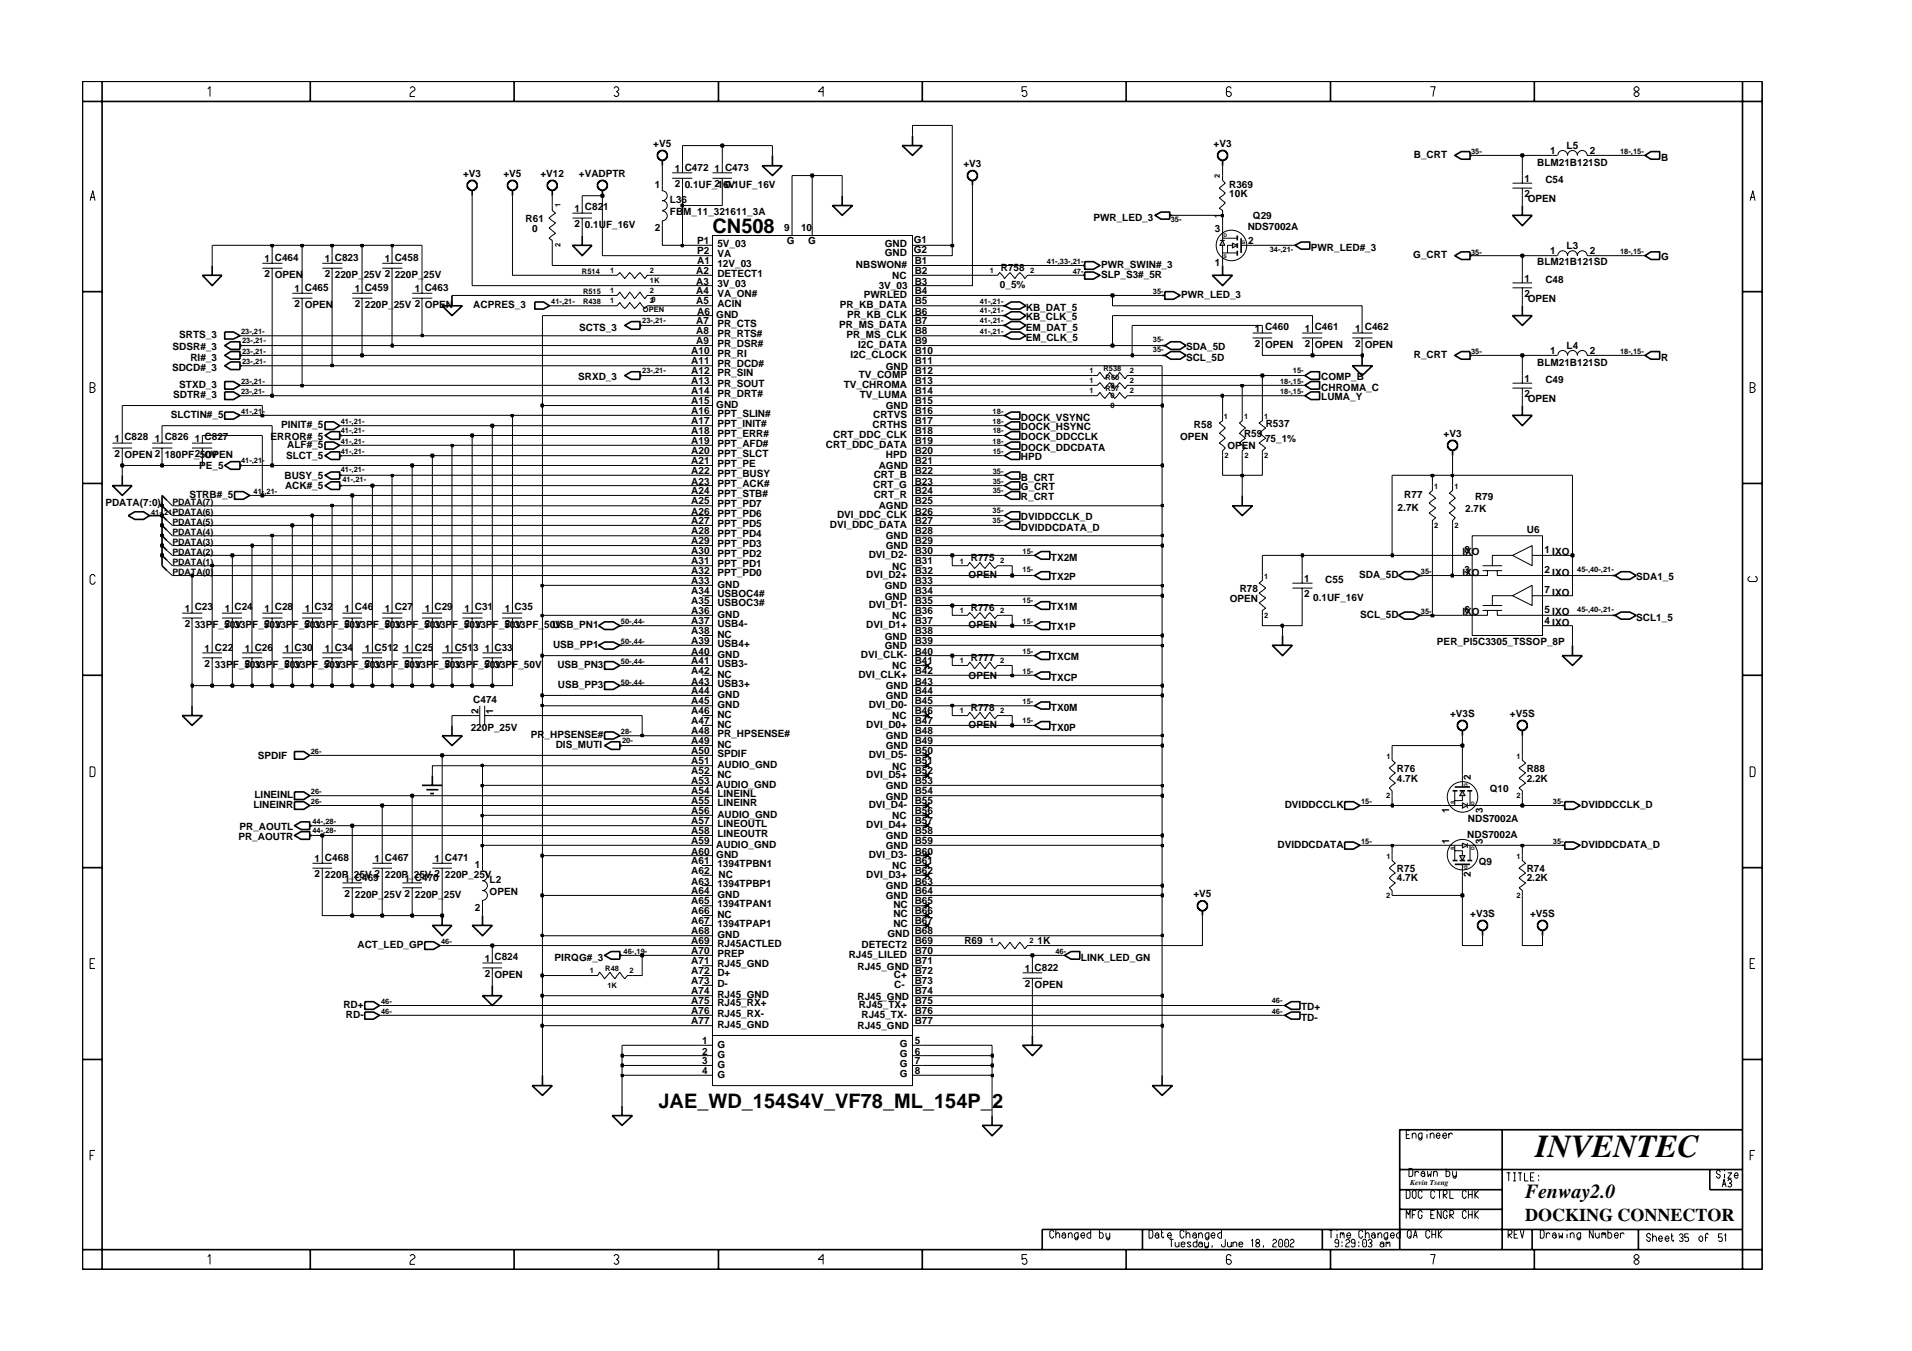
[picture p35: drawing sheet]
<svg xmlns="http://www.w3.org/2000/svg" width="297mm" height="210mm" viewBox="0 0 297 210" stroke-linecap="round" stroke-linejoin="round" font-family="sans-serif">
<defs><g id="words">
<text font-size="5" x="238.5" y="179.7">INVENTEC</text>
<g font-size="3.1">
<text x="110.7" y="36.3">CN508</text>
<text x="102.3" y="172.1">JAE_WD_154S4V_VF78_ML_154P_2</text>
<text x="236.9" y="186.1">Fenway2.0</text>
</g>
<text font-size="2.8" x="236.9" y="189.7">DOCKING CONNECTOR</text>
<g font-size="1.6">
<text x="101.5" y="22.8">+V5</text>
<text x="188.5" y="22.8">+V3</text>
<text x="240.8" y="24">1</text>
<text x="243.4" y="23.2">L5</text>
<text x="247" y="24">2</text>
<text x="71.9" y="27.4">+V3</text>
<text x="78.2" y="27.4">+V5</text>
<text x="84" y="27.4">+V12</text>
<text x="89.9" y="27.4">+VADPTR</text>
<text x="101.7" y="29.2">1</text>
<text x="104.8" y="26.7">1 C472</text>
<text x="104.8" y="29.1">2</text>
<text x="106.4" y="29.2">0.1UF_16V</text>
<text x="111" y="29.1">2</text>
<text x="111" y="26.7">1 C473</text>
<text x="112.6" y="29.2">0.1UF_16V</text>
<text x="149.7" y="25.9">+V3</text>
<text x="191" y="29.2">R369</text>
<text x="219.6" y="24.5">B_CRT</text>
<text x="236.8" y="28.2">1</text>
<text x="238.8" y="25.8">BLM21B121SD</text>
<text x="240.1" y="28.5">C54</text>
<text x="258.1" y="25">B</text>
<text x="81.7" y="34.5">R61</text>
<text x="82.7" y="36">0</text>
<text x="89.3" y="32.9">1 C821</text>
<text x="89.3" y="35.2">2</text>
<text x="90.9" y="35.4">0.1UF_16V</text>
<text x="101.7" y="35.8">2</text>
<text x="104.1" y="33.5">FBM_11_321611_3A</text>
<text x="104.1" y="31.5">L36</text>
<text x="121.8" y="36">9</text>
<text x="124.5" y="36">10</text>
<text x="169.9" y="34.3">PWR_LED_3</text>
<text x="191" y="30.6">10K</text>
<text x="193.8" y="35.8">NDS7002A</text>
<text x="194.6" y="34.1">Q29</text>
<text x="236.8" y="30.6">2</text>
<text x="237.3" y="31.3">OPEN</text>
<text x="41.1" y="40.7">1 C464</text>
<text x="50.5" y="40.7">1 C823</text>
<text x="59.8" y="40.7">1 C458</text>
<text x="108.3" y="37.9">P1</text>
<text x="108.3" y="41.1">A1</text>
<text x="108.3" y="39.5">P2</text>
<text x="111.4" y="38.3">5V_03</text>
<text x="111.4" y="41.5">12V_03</text>
<text x="111.5" y="39.9">VA</text>
<text x="122.3" y="37.9">G</text>
<text x="125.6" y="37.9">G</text>
<text x="133" y="41.6">NBSWON#</text>
<text x="137.5" y="38.3">GND</text>
<text x="137.5" y="39.8">GND</text>
<text x="142" y="37.7">G1</text>
<text x="142" y="39.3">G2</text>
<text x="142.1" y="41.1">B1</text>
<text x="171.1" y="41.6">PWR_SWIN#_3</text>
<text x="188.7" y="36.1">3</text>
<text x="188.7" y="41.3">1</text>
<text x="193.9" y="37.9">2</text>
<text x="203.7" y="38.9">PWR_LED#_3</text>
<text x="219.6" y="40">G_CRT</text>
<text x="238.8" y="41.2">BLM21B121SD</text>
<text x="240.8" y="39.5">1</text>
<text x="243.4" y="38.7">L3</text>
<text x="247" y="39.5">2</text>
<text x="258.1" y="40.5">G</text>
<text x="41.1" y="43">2</text>
<text x="42.7" y="43.2">OPEN</text>
<text x="45.7" y="47.7">2</text>
<text x="45.7" y="45.3">1 C465</text>
<text x="47.4" y="47.9">OPEN</text>
<text x="50.5" y="43">2</text>
<text x="52" y="43.2">220P_25V 2</text>
<text x="55.1" y="45.3">1 C459</text>
<text x="55.1" y="47.7">2</text>
<text x="56.7" y="47.9">220P_25V 2</text>
<text x="61.3" y="43.2">220P_25V</text>
<text x="64.5" y="45.3">1 C463</text>
<text x="66" y="47.9">OPEN</text>
<text x="73.5" y="47.8">ACPRES_3</text>
<text x="108.1" y="47.3">A5</text>
<text x="108.1" y="44.2">A3</text>
<text x="108.1" y="42.6">A2</text>
<text x="108.1" y="45.7">A4</text>
<text x="111.4" y="47.7">ACIN</text>
<text x="111.4" y="44.5">3V_03</text>
<text x="111.4" y="43">DETECT1</text>
<text x="111.5" y="46.1">VA_ON#</text>
<text x="130.5" y="47.8">PR_KB_DATA</text>
<text x="134.2" y="46.3">PWRLED</text>
<text x="136.5" y="45">3V_03</text>
<text x="138.6" y="43.4">NC</text>
<text x="142.1" y="42.6">B2</text>
<text x="142.1" y="47.3">B5</text>
<text x="142.1" y="45.7">B4</text>
<text x="142.1" y="44.2">B3</text>
<text x="155.4" y="44.8">0_5%</text>
<text x="155.5" y="42.1">R758</text>
<text x="171.1" y="43.2">SLP_S3#_5R</text>
<text x="183.5" y="46.3">PWR_LED_3</text>
<text x="236.8" y="43.8">1</text>
<text x="236.8" y="46.1">2</text>
<text x="237.3" y="46.9">OPEN</text>
<text x="240.1" y="44">C48</text>
<text x="27.9" y="52.5">SRTS_3</text>
<text x="90" y="51.4">SCTS_3</text>
<text x="108.1" y="51.9">A8</text>
<text x="108.1" y="50.4">A7</text>
<text x="108.1" y="53.5">A9</text>
<text x="108.3" y="48.9">A6</text>
<text x="111.3" y="49.4">GND</text>
<text x="111.4" y="52.3">PR_RTS#</text>
<text x="111.4" y="50.8">PR_CTS</text>
<text x="111.4" y="53.8">PR_DSR#</text>
<text x="130.4" y="51">PR_MS_DATA</text>
<text x="131.5" y="52.5">PR_MS_CLK</text>
<text x="131.6" y="49.4">PR_KB_CLK</text>
<text x="142.1" y="48.9">B6</text>
<text x="142.1" y="51.9">B8</text>
<text x="142.1" y="50.4">B7</text>
<text x="142.1" y="53.5">B9</text>
<text x="159.4" y="49.8">KB_CLK_5</text>
<text x="159.4" y="48.3">KB_DAT_5</text>
<text x="159.4" y="52.9">EM_CLK_5</text>
<text x="159.4" y="51.4">EM_DAT_5</text>
<text x="194.9" y="51.6">1 C460</text>
<text x="194.9" y="53.9">2 OPEN</text>
<text x="202.7" y="53.9">2 OPEN</text>
<text x="202.7" y="51.6">1 C461</text>
<text x="210.5" y="51.6">1 C462</text>
<text x="210.5" y="53.9">2 OPEN</text>
<text x="26.7" y="57.6">SDCD#_3</text>
<text x="26.8" y="54.4">SDSR#_3</text>
<text x="29.6" y="56">RI#_3</text>
<text x="89.8" y="59.1">SRXD_3</text>
<text x="107.4" y="55">A10</text>
<text x="107.4" y="58.2">A12</text>
<text x="107.4" y="59.7">A13</text>
<text x="107.4" y="56.6">A11</text>
<text x="111.4" y="55.4">PR_RI</text>
<text x="111.4" y="58.5">PR_SIN</text>
<text x="111.4" y="57">PR_DCD#</text>
<text x="132.1" y="55.6">I2C_CLOCK</text>
<text x="133.3" y="54.1">I2C_DATA</text>
<text x="133.4" y="58.7">TV_COMP</text>
<text x="137.6" y="57.4">GND</text>
<text x="142.1" y="56.6">B11</text>
<text x="142.1" y="59.7">B13</text>
<text x="142.1" y="58.2">B12</text>
<text x="142.1" y="55">B10</text>
<text x="184.3" y="56">SCL_5D</text>
<text x="184.3" y="54.4">SDA_5D</text>
<text x="205.3" y="59.1">COMP_B</text>
<text x="219.6" y="55.6">R_CRT</text>
<text x="236.8" y="59.3">1</text>
<text x="238.8" y="56.8">BLM21B121SD</text>
<text x="240.1" y="59.5">C49</text>
<text x="240.8" y="55">1</text>
<text x="243.4" y="54.3">L4</text>
<text x="247" y="55">2</text>
<text x="258.1" y="56">R</text>
<text x="26.5" y="64.9">SLCTIN#_5</text>
<text x="26.9" y="61.8">SDTR#_3</text>
<text x="27.9" y="60.3">STXD_3</text>
<text x="107.4" y="62.8">A15</text>
<text x="107.4" y="64.4">A16</text>
<text x="107.4" y="61.2">A14</text>
<text x="107.4" y="65.9">A17</text>
<text x="111.3" y="63.4">GND</text>
<text x="111.4" y="60.1">PR_SOUT</text>
<text x="111.4" y="64.8">PPT_SLIN#</text>
<text x="111.4" y="61.6">PR_DRT#</text>
<text x="131.1" y="60.3">TV_CHROMA</text>
<text x="133.6" y="61.8">TV_LUMA</text>
<text x="135.6" y="64.9">CRTVS</text>
<text x="137.6" y="63.6">GND</text>
<text x="142.1" y="62.8">B15</text>
<text x="142.1" y="61.2">B14</text>
<text x="142.1" y="65.9">B17</text>
<text x="142.1" y="64.4">B16</text>
<text x="158.6" y="65.4">DOCK_VSYNC</text>
<text x="205.3" y="60.7">CHROMA_C</text>
<text x="205.3" y="62.2">LUMA_Y</text>
<text x="236.8" y="61.7">2</text>
<text x="237.3" y="62.4">OPEN</text>
<text x="17.8" y="68.7">1 C828</text>
<text x="17.8" y="71">2 OPEN 2</text>
<text x="24.1" y="68.7">1 C826</text>
<text x="25.6" y="71.1">180PF_50V</text>
<text x="30.3" y="71">2 OPEN</text>
<text x="30.3" y="68.7">1 C827</text>
<text x="42" y="68.4">ERROR#_5</text>
<text x="43.7" y="66.5">PINIT#_5</text>
<text x="44.5" y="71.4">SLCT_5</text>
<text x="44.6" y="69.6">ALF#_5</text>
<text x="107.4" y="70.5">A20</text>
<text x="107.4" y="69">A19</text>
<text x="107.4" y="67.5">A18</text>
<text x="111.4" y="70.9">PPT_SLCT</text>
<text x="111.4" y="67.9">PPT_ERR#</text>
<text x="111.4" y="66.3">PPT_INIT#</text>
<text x="111.4" y="69.4">PPT_AFD#</text>
<text x="128.3" y="69.6">CRT_DDC_DATA</text>
<text x="129.4" y="68.1">CRT_DDC_CLK</text>
<text x="135.6" y="66.5">CRTHS</text>
<text x="137.6" y="71.1">HPD</text>
<text x="142.1" y="70.5">B20</text>
<text x="142.1" y="67.5">B18</text>
<text x="142.1" y="69">B19</text>
<text x="158.6" y="66.9">DOCK_HSYNC</text>
<text x="158.6" y="68.4">DOCK_DDCCLK</text>
<text x="158.6" y="70">DOCK_DDCDATA</text>
<text x="158.6" y="71.5">HPD</text>
<text x="183.3" y="68.4">OPEN</text>
<text x="185.5" y="66.5">R58</text>
<text x="190.7" y="69.8">OPEN</text>
<text x="193.3" y="67.8">R59</text>
<text x="196.5" y="68.7">75_1%</text>
<text x="196.6" y="66.3">R537</text>
<text x="224.3" y="67.9">+V3</text>
<text x="29.4" y="77.4">STRB#_5</text>
<text x="30.9" y="72.9">PE_5</text>
<text x="44.2" y="74.4">BUSY_5</text>
<text x="44.3" y="76">ACK#_5</text>
<text x="107.4" y="72.1">A21</text>
<text x="107.4" y="76.8">A24</text>
<text x="107.4" y="73.7">A22</text>
<text x="107.4" y="75.3">A23</text>
<text x="111.4" y="72.6">PPT_PE</text>
<text x="111.4" y="77.2">PPT_STB#</text>
<text x="111.4" y="74.1">PPT_BUSY</text>
<text x="111.4" y="75.6">PPT_ACK#</text>
<text x="135.6" y="75.9">CRT_G</text>
<text x="135.7" y="74.2">CRT_B</text>
<text x="135.7" y="77.4">CRT_R</text>
<text x="136.5" y="72.9">AGND</text>
<text x="142.1" y="73.7">B22</text>
<text x="142.1" y="75.3">B23</text>
<text x="142.1" y="76.8">B24</text>
<text x="142.1" y="72.1">B21</text>
<text x="158.6" y="74.7">B_CRT</text>
<text x="158.6" y="76.2">G_CRT</text>
<text x="158.6" y="77.7">R_CRT</text>
<text x="218.2" y="77.4">R77</text>
<text x="229.2" y="77.7">R79</text>
<text x="16.4" y="78.6">PDATA(7:0)</text>
<text x="107.4" y="78.3">A25</text>
<text x="107.4" y="83">A28</text>
<text x="107.4" y="81.5">A27</text>
<text x="107.4" y="79.9">A26</text>
<text x="111.4" y="83.4">PPT_PD4</text>
<text x="111.4" y="81.9">PPT_PD5</text>
<text x="111.4" y="80.3">PPT_PD6</text>
<text x="111.4" y="78.7">PPT_PD7</text>
<text x="128.9" y="82">DVI_DDC_DATA</text>
<text x="130" y="80.5">DVI_DDC_CLK</text>
<text x="136.5" y="79.1">AGND</text>
<text x="137.6" y="83.7">GND</text>
<text x="142.1" y="79.9">B26</text>
<text x="142.1" y="81.5">B27</text>
<text x="142.1" y="78.3">B25</text>
<text x="142.1" y="83">B28</text>
<text x="158.6" y="80.8">DVIDDCCLK_D</text>
<text x="158.6" y="82.5">DVIDDCDATA_D</text>
<text x="217.1" y="79.3">2.7K</text>
<text x="227.6" y="79.5">2.7K</text>
<text x="237.2" y="82.8">U6</text>
<text x="107.4" y="89.3">A32</text>
<text x="107.4" y="87.6">A31</text>
<text x="107.4" y="86.1">A30</text>
<text x="107.4" y="84.6">A29</text>
<text x="111.4" y="89.6">PPT_PD0</text>
<text x="111.4" y="88">PPT_PD1</text>
<text x="111.4" y="86.5">PPT_PD2</text>
<text x="111.4" y="84.9">PPT_PD3</text>
<text x="134.6" y="89.8">DVI_D2+</text>
<text x="135" y="86.7">DVI_D2-</text>
<text x="137.6" y="85.4">GND</text>
<text x="138.6" y="88.5">NC</text>
<text x="142.1" y="86.1">B30</text>
<text x="142.1" y="89.3">B32</text>
<text x="142.1" y="84.6">B29</text>
<text x="142.1" y="87.6">B31</text>
<text x="150.5" y="89.8">OPEN</text>
<text x="150.8" y="87.1">R775</text>
<text x="163.3" y="87.1">TX2M</text>
<text x="211.2" y="89.8">SDA_5D</text>
<text x="227.2" y="89.4">IXO</text>
<text x="227.2" y="86.3">IXO</text>
<text x="227.5" y="89">3</text>
<text x="227.5" y="86">8</text>
<text x="240" y="86">1 IXO</text>
<text x="240" y="89">2</text>
<text x="241.2" y="89.4">IXO</text>
<text x="28.7" y="95.1">1 C23</text>
<text x="34.9" y="95.1">1 C24</text>
<text x="41.1" y="95.1">1 C28</text>
<text x="47.4" y="95.1">1 C32</text>
<text x="53.5" y="95.1">1 C46</text>
<text x="59.8" y="95.1">1 C27</text>
<text x="66" y="95.1">1 C29</text>
<text x="72.2" y="95.1">1 C31</text>
<text x="78.4" y="95.1">1 C35</text>
<text x="107.4" y="90.8">A33</text>
<text x="107.4" y="95.4">A36</text>
<text x="107.4" y="93.9">A35</text>
<text x="107.4" y="92.3">A34</text>
<text x="111.4" y="91.4">GND</text>
<text x="111.5" y="94.2">USBOC3#</text>
<text x="111.5" y="92.7">USBOC4#</text>
<text x="135" y="94.5">DVI_D1-</text>
<text x="137.4" y="91.5">GND</text>
<text x="137.4" y="93.1">GND</text>
<text x="142.1" y="93.9">B35</text>
<text x="142.1" y="95.4">B36</text>
<text x="142.1" y="90.8">B33</text>
<text x="142.1" y="92.3">B34</text>
<text x="150.8" y="94.9">R776</text>
<text x="163.3" y="90.2">TX2P</text>
<text x="163.3" y="94.8">TX1M</text>
<text x="191" y="93.5">OPEN</text>
<text x="192.6" y="92">R78</text>
<text x="202.6" y="90.4">1</text>
<text x="202.6" y="92.7">2</text>
<text x="204" y="93.3">0.1UF_16V</text>
<text x="205.9" y="90.6">C55</text>
<text x="227.2" y="95.6">IXO</text>
<text x="227.5" y="95.3">6</text>
<text x="240" y="95.3">5 IXO</text>
<text x="240" y="92.1">7</text>
<text x="241.2" y="92.6">IXO</text>
<text x="254.2" y="90.2">SDA1_5</text>
<text x="28.7" y="97.4">2</text>
<text x="30.3" y="97.6">33PF_50V</text>
<text x="31.8" y="101.3">1 C22</text>
<text x="34.9" y="97.4">2</text>
<text x="36.4" y="97.6">33PF_50V</text>
<text x="38" y="101.3">1 C26</text>
<text x="41.1" y="97.4">2</text>
<text x="42.7" y="97.6">33PF_50V</text>
<text x="44.2" y="101.3">1 C30</text>
<text x="47.4" y="97.4">2</text>
<text x="48.9" y="97.6">33PF_50V</text>
<text x="50.5" y="101.3">1 C34</text>
<text x="53.5" y="97.4">2</text>
<text x="55.1" y="97.6">33PF_50V</text>
<text x="56.7" y="101.3">1 C512</text>
<text x="59.8" y="97.4">2</text>
<text x="61.3" y="97.6">33PF_50V</text>
<text x="62.9" y="101.3">1 C25</text>
<text x="66" y="97.4">2</text>
<text x="67.5" y="97.6">33PF_50V</text>
<text x="69.1" y="101.3">1 C513</text>
<text x="72.2" y="97.4">2</text>
<text x="73.8" y="97.6">33PF_50V</text>
<text x="75.3" y="101.3">1 C33</text>
<text x="78.4" y="97.4">2</text>
<text x="80" y="97.6">33PF_50V</text>
<text x="85.8" y="97.5">USB_PN1</text>
<text x="85.9" y="100.7">USB_PP1</text>
<text x="107.4" y="101.7">A40</text>
<text x="107.4" y="98.6">A38</text>
<text x="107.4" y="100.1">A39</text>
<text x="107.4" y="97">A37</text>
<text x="111.4" y="96">GND</text>
<text x="111.4" y="99.2">NC</text>
<text x="111.5" y="100.5">USB4+</text>
<text x="111.5" y="97.4">USB4-</text>
<text x="134.6" y="97.5">DVI_D1+</text>
<text x="137.4" y="99.5">GND</text>
<text x="137.4" y="100.9">GND</text>
<text x="138.6" y="96.2">NC</text>
<text x="142.1" y="101.7">B40</text>
<text x="142.1" y="97">B37</text>
<text x="142.1" y="98.6">B38</text>
<text x="142.1" y="100.1">B39</text>
<text x="150.5" y="97.6">OPEN</text>
<text x="163.3" y="98">TX1P</text>
<text x="211.3" y="96">SCL_5D</text>
<text x="223.2" y="100.3">PER_PI5C3305_TSSOP_8P</text>
<text x="240" y="97">4 IXO</text>
<text x="254.2" y="96.4">SCL1_5</text>
<text x="31.8" y="103.6">2</text>
<text x="33.4" y="103.8">33PF_50V</text>
<text x="38" y="103.6">2</text>
<text x="39.6" y="103.8">33PF_50V</text>
<text x="44.2" y="103.6">2</text>
<text x="45.7" y="103.8">33PF_50V</text>
<text x="50.5" y="103.6">2</text>
<text x="52" y="103.8">33PF_50V</text>
<text x="56.7" y="103.6">2</text>
<text x="58.2" y="103.8">33PF_50V</text>
<text x="62.9" y="103.6">2</text>
<text x="64.5" y="103.8">33PF_50V</text>
<text x="69.1" y="103.6">2</text>
<text x="70.6" y="103.8">33PF_50V</text>
<text x="75.3" y="103.6">2</text>
<text x="76.8" y="103.8">33PF_50V</text>
<text x="86.6" y="103.8">USB_PN3</text>
<text x="86.7" y="106.9">USB_PP3</text>
<text x="107.4" y="104.7">A42</text>
<text x="107.4" y="107.9">A44</text>
<text x="107.4" y="106.4">A43</text>
<text x="107.4" y="103.2">A41</text>
<text x="111.4" y="102.2">GND</text>
<text x="111.4" y="105.3">NC</text>
<text x="111.4" y="106.7">USB3+</text>
<text x="111.5" y="103.6">USB3-</text>
<text x="133.4" y="105.3">DVI_CLK+</text>
<text x="133.7" y="102.3">DVI_CLK-</text>
<text x="137.6" y="107.1">GND</text>
<text x="138.6" y="104">NC</text>
<text x="142.1" y="104.7">B42</text>
<text x="142.1" y="103.2">B41</text>
<text x="142.1" y="106.4">B43</text>
<text x="142.1" y="107.9">B44</text>
<text x="150.5" y="105.4">OPEN</text>
<text x="150.8" y="102.7">R777</text>
<text x="163.3" y="102.6">TXCM</text>
<text x="163.3" y="105.7">TXCP</text>
<text x="73.1" y="113.5">220P_25V</text>
<text x="73.5" y="109.2">C474</text>
<text x="74.3" y="110.9" transform="rotate(-90 74.3 110.9)">2</text>
<text x="76.6" y="110.9" transform="rotate(-90 76.6 110.9)">1</text>
<text x="107.4" y="109.4">A45</text>
<text x="107.4" y="111">A46</text>
<text x="107.4" y="112.5">A47</text>
<text x="111.4" y="108.5">GND</text>
<text x="111.4" y="110">GND</text>
<text x="111.4" y="111.5">NC</text>
<text x="111.4" y="113.1">NC</text>
<text x="134.6" y="113.1">DVI_D0+</text>
<text x="135" y="110">DVI_D0-</text>
<text x="137.6" y="108.6">GND</text>
<text x="138.6" y="111.8">NC</text>
<text x="142.1" y="112.5">B47</text>
<text x="142.1" y="109.4">B45</text>
<text x="142.1" y="111">B46</text>
<text x="150.5" y="113.1">OPEN</text>
<text x="150.8" y="110.4">R778</text>
<text x="163.3" y="110.4">TX0M</text>
<text x="163.3" y="113.5">TX0P</text>
<text x="225.3" y="111.3">+V3S</text>
<text x="234.6" y="111.3">+V5S</text>
<text x="40.1" y="117.9">SPDIF</text>
<text x="82.4" y="114.6">PR_HPSENSE#</text>
<text x="86.3" y="116.2">DIS_MUTI</text>
<text x="107.4" y="118.7">A51</text>
<text x="107.4" y="115.7">A49</text>
<text x="107.4" y="117.2">A50</text>
<text x="107.4" y="114.1">A48</text>
<text x="111.4" y="116.3">NC</text>
<text x="111.4" y="119.3">AUDIO_GND</text>
<text x="111.4" y="117.6">SPDIF</text>
<text x="111.4" y="114.5">PR_HPSENSE#</text>
<text x="135" y="117.8">DVI_D5-</text>
<text x="137.6" y="116.4">GND</text>
<text x="137.6" y="114.8">GND</text>
<text x="138.6" y="119.6">NC</text>
<text x="142.1" y="117.2">B50</text>
<text x="142.1" y="115.7">B49</text>
<text x="142.1" y="118.7">B51</text>
<text x="142.1" y="114.1">B48</text>
<text x="217" y="119.9">R76</text>
<text x="237.2" y="119.9">R88</text>
<text x="39.4" y="125.6">LINEINR</text>
<text x="39.5" y="123.9">LINEINL</text>
<text x="107.4" y="120.3">A52</text>
<text x="107.4" y="121.8">A53</text>
<text x="107.4" y="123.4">A54</text>
<text x="107.4" y="125">A55</text>
<text x="111.3" y="122.4">AUDIO_GND</text>
<text x="111.4" y="120.9">NC</text>
<text x="111.4" y="123.8">LINEINL</text>
<text x="111.4" y="125.3">LINEINR</text>
<text x="134.6" y="120.9">DVI_D5+</text>
<text x="135" y="125.6">DVI_D4-</text>
<text x="137.6" y="122.6">GND</text>
<text x="137.6" y="124.2">GND</text>
<text x="142.1" y="125">B55</text>
<text x="142.1" y="120.3">B52</text>
<text x="142.1" y="121.8">B53</text>
<text x="142.1" y="123.4">B54</text>
<text x="199.6" y="125.6">DVIDDCCLK</text>
<text x="217" y="121.4">4.7K</text>
<text x="228.5" y="121.2" transform="rotate(-90 228.5 121.2)">2</text>
<text x="231.4" y="123">Q10</text>
<text x="237.2" y="121.4">2.2K</text>
<text x="245.6" y="125.6">DVIDDCCLK_D</text>
<text x="37" y="130.5">PR_AOUTR</text>
<text x="37.2" y="129">PR_AOUTL</text>
<text x="107.4" y="126.5">A56</text>
<text x="107.4" y="131.2">A59</text>
<text x="107.4" y="128">A57</text>
<text x="107.4" y="129.6">A58</text>
<text x="111.3" y="131.8">AUDIO_GND</text>
<text x="111.4" y="127.1">AUDIO_GND</text>
<text x="111.4" y="128.4">LINEOUTL</text>
<text x="111.4" y="130">LINEOUTR</text>
<text x="134.6" y="128.6">DVI_D4+</text>
<text x="137.6" y="130.4">GND</text>
<text x="137.6" y="131.9">GND</text>
<text x="138.6" y="127.3">NC</text>
<text x="142.1" y="128">B57</text>
<text x="142.1" y="126.5">B56</text>
<text x="142.1" y="129.6">B58</text>
<text x="142.1" y="131.2">B59</text>
<text x="198.5" y="131.7">DVIDDCDATA</text>
<text x="225.1" y="131.1" transform="rotate(-90 225.1 131.1)">1</text>
<text x="225.1" y="126.3" transform="rotate(-90 225.1 126.3)">1</text>
<text x="228" y="130.2">NDS7002A</text>
<text x="228.1" y="127.7">NDS7002A</text>
<text x="230.4" y="131.1" transform="rotate(-90 230.4 131.1)">3</text>
<text x="230.4" y="126.3" transform="rotate(-90 230.4 126.3)">3</text>
<text x="245.6" y="131.7">DVIDDCDATA_D</text>
<text x="48.9" y="133.9">1 C468</text>
<text x="48.9" y="136.2">2</text>
<text x="50.5" y="136.4">220P_25V 2</text>
<text x="53.5" y="137">1 C469</text>
<text x="58.2" y="133.9">1 C467</text>
<text x="59.8" y="136.4">220P_25V 2</text>
<text x="62.9" y="137">1 C470</text>
<text x="67.5" y="133.9">1 C471</text>
<text x="69.1" y="136.4">220P_25V</text>
<text x="73.8" y="134.9">1</text>
<text x="76.1" y="137.2">L2</text>
<text x="107.4" y="132.8">A60</text>
<text x="107.4" y="135.8">A62</text>
<text x="107.4" y="134.3">A61</text>
<text x="107.4" y="137.4">A63</text>
<text x="111.3" y="133.3">GND</text>
<text x="111.4" y="134.7">1394TPBN1</text>
<text x="111.4" y="137.7">1394TPBP1</text>
<text x="111.6" y="136.4">NC</text>
<text x="134.6" y="136.4">DVI_D3+</text>
<text x="135" y="133.3">DVI_D3-</text>
<text x="138.6" y="135.1">NC</text>
<text x="142.1" y="135.8">B62</text>
<text x="142.1" y="132.8">B60</text>
<text x="142.1" y="137.4">B63</text>
<text x="142.1" y="134.3">B61</text>
<text x="217" y="135.5">R75</text>
<text x="217" y="136.9">4.7K</text>
<text x="228.5" y="136.2" transform="rotate(-90 228.5 136.2)">2</text>
<text x="229.7" y="134.5">Q9</text>
<text x="237.2" y="136.9">2.2K</text>
<text x="237.2" y="135.5">R74</text>
<text x="53.5" y="139.3">2</text>
<text x="55.1" y="139.5">220P_25V 2</text>
<text x="64.5" y="139.5">220P_25V</text>
<text x="73.8" y="141.5">2</text>
<text x="76.1" y="139.1">OPEN</text>
<text x="107.4" y="142.1">A66</text>
<text x="107.4" y="139">A64</text>
<text x="107.4" y="140.5">A65</text>
<text x="107.4" y="143.6">A67</text>
<text x="111.4" y="142.6">NC</text>
<text x="111.4" y="139.5">GND</text>
<text x="111.4" y="140.9">1394TPAN1</text>
<text x="137.6" y="138.2">GND</text>
<text x="137.6" y="139.7">GND</text>
<text x="138.8" y="141.1">NC</text>
<text x="138.8" y="142.4">NC</text>
<text x="142.1" y="139">B64</text>
<text x="142.1" y="140.5">B65</text>
<text x="142.1" y="142.1">B66</text>
<text x="142.1" y="143.6">B67</text>
<text x="185.4" y="139.4">+V5</text>
<text x="228.4" y="142.4">+V3S</text>
<text x="237.7" y="142.4">+V5S</text>
<text x="55.5" y="147.3">ACT_LED_GP</text>
<text x="75.3" y="149.5">1 C824</text>
<text x="86.2" y="149.3">PIRQG#_3</text>
<text x="107.4" y="145.1">A68</text>
<text x="107.4" y="146.7">A69</text>
<text x="107.4" y="149.8">A71</text>
<text x="107.4" y="148.3">A70</text>
<text x="111.4" y="145.7">GND</text>
<text x="111.4" y="144">1394TPAP1</text>
<text x="111.4" y="147.1">RJ45ACTLED</text>
<text x="111.4" y="148.7">PREP</text>
<text x="131.8" y="148.8">RJ45_LILED</text>
<text x="133.8" y="147.3">DETECT2</text>
<text x="137.9" y="145.6">GND</text>
<text x="138.8" y="144">NC</text>
<text x="142.1" y="148.3">B70</text>
<text x="142.1" y="146.7">B69</text>
<text x="142.1" y="145.1">B68</text>
<text x="142.1" y="149.8">B71</text>
<text x="149.8" y="146.7">R69</text>
<text x="161.2" y="146.7">1K</text>
<text x="167.9" y="149.3">LINK_LED_GN</text>
<text x="75.3" y="151.7">2 OPEN</text>
<text x="107.4" y="154.4">A74</text>
<text x="107.4" y="151.4">A72</text>
<text x="107.4" y="152.9">A73</text>
<text x="111.4" y="155">RJ45_GND</text>
<text x="111.4" y="150.2">RJ45_GND</text>
<text x="111.4" y="153.3">D-</text>
<text x="111.4" y="151.7">D+</text>
<text x="133.2" y="150.6">RJ45_GND</text>
<text x="133.2" y="155.3">RJ45_GND</text>
<text x="138.9" y="152">C+</text>
<text x="138.9" y="153.5">C-</text>
<text x="142.1" y="151.4">B72</text>
<text x="142.1" y="152.9">B73</text>
<text x="142.1" y="154.4">B74</text>
<text x="159.2" y="151">1 C822</text>
<text x="159.2" y="153.3">2</text>
<text x="160.7" y="153.5">OPEN</text>
<text x="53.4" y="156.6">RD+</text>
<text x="53.7" y="158.1">RD-</text>
<text x="107.4" y="159.1">A77</text>
<text x="107.4" y="156.1">A75</text>
<text x="107.4" y="157.6">A76</text>
<text x="111.4" y="159.7">RJ45_GND</text>
<text x="111.4" y="156.4">RJ45_RX+</text>
<text x="111.4" y="158">RJ45_RX-</text>
<text x="133.2" y="159.9">RJ45_GND</text>
<text x="133.4" y="156.6">RJ45_TX+</text>
<text x="133.8" y="158.1">RJ45_TX-</text>
<text x="142.1" y="156.1">B75</text>
<text x="142.1" y="157.6">B76</text>
<text x="142.1" y="159.1">B77</text>
<text x="202.1" y="157">TD+</text>
<text x="202.1" y="158.6">TD-</text>
<text x="109.1" y="163.8">2</text>
<text x="109.1" y="165.4">3</text>
<text x="109.1" y="166.9">4</text>
<text x="109.1" y="162.2">1</text>
<text x="111.4" y="164.4">G</text>
<text x="111.4" y="166">G</text>
<text x="111.4" y="167.5">G</text>
<text x="111.4" y="162.8">G</text>
<text x="139.8" y="162.7">G</text>
<text x="139.8" y="164.2">G</text>
<text x="139.8" y="165.7">G</text>
<text x="139.8" y="167.3">G</text>
<text x="142.1" y="162.2">5</text>
<text x="142.1" y="163.8">6</text>
<text x="142.1" y="165.4">7</text>
<text x="142.1" y="166.9">8</text>
</g>
<g font-size="1.4">
<text x="26.8" y="78.4">PDATA(7)</text>
<text x="26.8" y="80">PDATA(6)</text>
<text x="26.8" y="83.1">PDATA(4)</text>
<text x="26.8" y="81.5">PDATA(5)</text>
<text x="26.8" y="87.7">PDATA(1)</text>
<text x="26.8" y="86.2">PDATA(2)</text>
<text x="26.8" y="84.7">PDATA(3)</text>
<text x="26.8" y="89.3">PDATA(0)</text>
</g>
<g font-size="1.2">
<text x="228.5" y="24">35-</text>
<text x="251.7" y="23.9">18-,15-</text>
<text x="189.5" y="27.7" transform="rotate(-90 189.5 27.7)">2</text>
<text x="87.1" y="32.2" transform="rotate(-90 87.1 32.2)">1</text>
<text x="181.9" y="34.6">35-</text>
<text x="189.5" y="33.9" transform="rotate(-90 189.5 33.9)">1</text>
<text x="87.1" y="38.4" transform="rotate(-90 87.1 38.4)">2</text>
<text x="162.6" y="41.1">41-,33-,21-</text>
<text x="197.3" y="39.2">34-,21-</text>
<text x="228.5" y="39.6">35-</text>
<text x="251.7" y="39.4">18-,15-</text>
<text x="85.6" y="47.3">41-,21-</text>
<text x="90.4" y="42.6">R514</text>
<text x="90.6" y="45.7">R515</text>
<text x="90.6" y="47.3">R438</text>
<text x="94.8" y="47.1">1</text>
<text x="94.8" y="45.6">1</text>
<text x="94.8" y="42.4">1</text>
<text x="101" y="47.1">20</text>
<text x="101" y="45.6">2</text>
<text x="101" y="42.4">2</text>
<text x="101" y="44">1K</text>
<text x="152.2" y="47.2">41-,21-</text>
<text x="153.8" y="42.4">1</text>
<text x="160" y="42.4">2</text>
<text x="166.7" y="42.6">47-</text>
<text x="179.1" y="45.7">35-</text>
<text x="37.5" y="51.9">23-,21-</text>
<text x="37.6" y="53.4">23-,21-</text>
<text x="99.8" y="50.2">23-,21-</text>
<text x="99.9" y="48.4">OPEN</text>
<text x="152.2" y="48.7">41-,21-</text>
<text x="152.2" y="51.8">41-,21-</text>
<text x="152.2" y="50.2">41-,21-</text>
<text x="179.1" y="53.2">35-</text>
<text x="37.5" y="59.7">23-,21-</text>
<text x="37.6" y="55">23-,21-</text>
<text x="37.6" y="56.5">23-,21-</text>
<text x="99.8" y="58">23-,21-</text>
<text x="169.3" y="57.9">1</text>
<text x="169.3" y="59.5">1</text>
<text x="171.4" y="57.6">R538</text>
<text x="171.8" y="59.1">R60</text>
<text x="175.5" y="57.9">2</text>
<text x="175.5" y="59.5">2</text>
<text x="179.1" y="54.7">35-</text>
<text x="198.9" y="59.6">18-,15-</text>
<text x="200.9" y="58">15-</text>
<text x="228.5" y="55">35-</text>
<text x="251.7" y="55">18-,15-</text>
<text x="37.5" y="61.2">23-,21-</text>
<text x="37.5" y="64.4">41-,21-</text>
<text x="52.9" y="65.9">41-,21-</text>
<text x="154.2" y="64.3">18-</text>
<text x="154.2" y="65.8">18-</text>
<text x="169.3" y="61.1">1</text>
<text x="171.8" y="60.7">R57</text>
<text x="172.5" y="63.4">0</text>
<text x="172.5" y="60.3">0</text>
<text x="172.5" y="61.8">0</text>
<text x="175.5" y="61.1">2</text>
<text x="190.1" y="65.1">1</text>
<text x="193.3" y="65.1">1</text>
<text x="196.4" y="65.1">1</text>
<text x="198.9" y="61.2">18-,15-</text>
<text x="37.5" y="72">41-,21-</text>
<text x="52.9" y="67.3">41-,21-</text>
<text x="52.9" y="69">41-,21-</text>
<text x="52.9" y="70.5">41-,21-</text>
<text x="154.2" y="68.9">18-</text>
<text x="154.2" y="67.3">18-</text>
<text x="154.2" y="70.5">15-</text>
<text x="190.2" y="71.1">2</text>
<text x="193.4" y="71.1">2</text>
<text x="196.4" y="71.1">2</text>
<text x="39.4" y="76.8">41-,21-</text>
<text x="52.9" y="73.3">41-,21-</text>
<text x="53.2" y="75">41-,21-</text>
<text x="154.2" y="75.1">35-</text>
<text x="154.2" y="73.6">35-</text>
<text x="154.2" y="76.6">35-</text>
<text x="222.8" y="76">1</text>
<text x="225.9" y="76">1</text>
<text x="23.5" y="79.9">41-,21-</text>
<text x="154.2" y="81.3">35-</text>
<text x="154.2" y="79.8">35-</text>
<text x="222.8" y="82.1">2</text>
<text x="225.9" y="82.1">2</text>
<text x="149.1" y="87.6">1</text>
<text x="155.4" y="87.5">2</text>
<text x="158.9" y="86">15-</text>
<text x="158.9" y="88.9">15-</text>
<text x="196.4" y="89.9">1</text>
<text x="220.8" y="89.3">35-</text>
<text x="245" y="88.9">45-,40-,21-</text>
<text x="149.1" y="95.3">1</text>
<text x="155.4" y="95.3">2</text>
<text x="158.9" y="93.7">15-</text>
<text x="220.8" y="95.4">35-</text>
<text x="245" y="95.1">45-,40-,21-</text>
<text x="96.5" y="97">50-,44-</text>
<text x="96.5" y="100.1">50-,44-</text>
<text x="158.9" y="101.5">15-</text>
<text x="158.9" y="96.9">15-</text>
<text x="196.4" y="96">2</text>
<text x="96.5" y="103.2">50-,44-</text>
<text x="96.5" y="106.4">50-,44-</text>
<text x="149.1" y="103.1">1</text>
<text x="155.4" y="103.1">2</text>
<text x="158.9" y="104.7">15-</text>
<text x="149.1" y="110.8">1</text>
<text x="155.4" y="110.8">2</text>
<text x="158.9" y="112.4">15-</text>
<text x="158.9" y="109.3">15-</text>
<text x="48.3" y="117.2">26-</text>
<text x="96.5" y="114.1">28-</text>
<text x="96.6" y="115.5">20-</text>
<text x="215.4" y="118">1</text>
<text x="235.6" y="118">1</text>
<text x="48.3" y="123.4">26-</text>
<text x="48.3" y="125">26-</text>
<text x="211.4" y="125">15-</text>
<text x="215.3" y="124">2</text>
<text x="235.6" y="124">2</text>
<text x="241.3" y="125">35-</text>
<text x="48.5" y="128">44-,28-</text>
<text x="48.5" y="129.5">44-,28-</text>
<text x="211.4" y="131.2">15-</text>
<text x="241.3" y="131.2">35-</text>
<text x="215.4" y="133.4">1</text>
<text x="235.6" y="133.4">1</text>
<text x="215.3" y="139.5">2</text>
<text x="235.6" y="139.5">2</text>
<text x="68.5" y="146.7">46-</text>
<text x="96.9" y="148.2">46-,19-</text>
<text x="153.8" y="146.5">1</text>
<text x="160" y="146.5">2</text>
<text x="164" y="148.2">46-</text>
<text x="91.6" y="151.1">1</text>
<text x="94" y="150.8">R48</text>
<text x="94.4" y="153.5">1K</text>
<text x="97.8" y="151.1">2</text>
<text x="197.6" y="155.9">46-</text>
<text x="59.2" y="157.6">46-</text>
<text x="59.2" y="156.1">46-</text>
<text x="197.6" y="157.5">46-</text>
<text x="219.1" y="184.2">Kevin Tseng</text>
</g>
<g font-size=".8">
<text x="190.1" y="36.8">D</text>
<text x="190.1" y="40">S</text>
<text x="192.9" y="38">G</text>
<text x="226" y="125" transform="rotate(-90 226 125)">S</text>
<text x="228" y="122.2" transform="rotate(-90 228 122.2)">G</text>
<text x="229.1" y="125" transform="rotate(-90 229.1 125)">D</text>
<text x="226" y="132" transform="rotate(-90 226 132)">S</text>
<text x="228" y="135" transform="rotate(-90 228 135)">G</text>
<text x="229.1" y="132" transform="rotate(-90 229.1 132)">D</text>
</g>
</g></defs>
<g fill="none" stroke="#000" stroke-width=".16">
<path d="M42.3 39.7v1.2M51.6 39.7v1.2M60.9 39.7v1.2M85.8 31.9v.8l.5 .4-1 .8 1 .7-1 .8 1 .9-1 .7 .5 .4v.7M102.9 28.8v.8a.76 .76 0 0 1 .8 .8 .76 .76 0 0 1-.8 .8 .76 .76 0 0 1 .8 .7 .76 .76 0 0 1-.8 .8M102.9 32.8a.76 .76 0 0 1 .8 .7 .76 .76 0 0 1-.8 .8v.8M109.1 38.1h1.6M109.1 39.7h1.6M110.7 36.6h31.1v132.1h-31.1zM123 35.1v1.5M126.2 35.1v1.5M141.8 38.1h1.5"/>
<path d="M141.8 39.7h1.5M189.9 27.3v.7l.5 .5-1 .7 1 .8-1 .7 1 .8-1 .9 .5 .3v.8M192.8 38.1h1.8M200.8 38.1h.4M241.2 39.7h.7M241.2 24.1h.7M242 24.1a.76 .76 0 0 1 .8-.7 .76 .76 0 0 1 .7 .7 .76 .76 0 0 1 .8-.7 .76 .76 0 0 1 .8 .7 .76 .76 0 0 1 .7-.7 .76 .76 0 0 1 .8 .7h.8M242 39.7a.76 .76 0 0 1 .8-.7 .76 .76 0 0 1 .7 .7 .76 .76 0 0 1 .8-.7 .76 .76 0 0 1 .8 .7 .76 .76 0 0 1 .7-.7 .76 .76 0 0 1 .8 .7h.8M255.1 39.7h.5M255.1 24.1h.5M37.3 59.9h.3M37.3 52.2h.3"/>
<path d="M40.8 40.9h3.1M40.8 41.7h3.1M42.3 41.7v1.1M45.4 45.6h3.1M45.4 46.3h3.1M46.9 44.4v1.2M46.9 46.3v1.2M50.1 40.9h3.1M50.1 41.7h3.1M51.6 41.7v1.1M54.7 45.6h3.2M54.7 46.3h3.2"/>
<path d="M56.2 44.4v1.2M56.2 46.3v1.2M59.4 40.9h3.1M59.4 41.7h3.1M60.9 41.7v1.1M64 45.6h3.2M64 46.3h3.2M65.6 44.4v1.2M65.6 46.3v1.2M85.4 47.5h.4M95.1 45.9h.8l.4-.5 .8 1 .7-1 .8 1 .8-1 .8 1 .3-.5h.9M95.1 47.5h.8l.4-.5 .8 .9 .7-.9 .8 .9 .8-.9 .8 .9 .3-.4h.9"/>
<path d="M109.1 47.5h1.6M109.1 59.9h1.6M109.1 45.9h1.6M109.1 58.3h1.6M109.1 41.2h1.6M109.1 42.8h1.6M109.1 44.4h1.6M109.1 49h1.6M109.1 50.6h1.6M109.1 52.2h1.6M109.1 53.7h1.6M109.1 55.2h1.6"/>
<path d="M109.1 56.8h1.6M141.8 47.5h1.5M141.8 59.9h1.5M141.8 45.9h1.5M141.8 58.3h1.5M141.8 41.2h1.5M141.8 42.8h1.5M141.8 44.4h1.5M141.8 49h1.5M141.8 50.6h1.5M141.8 52.2h1.5M141.8 53.7h1.5"/>
<path d="M141.8 55.2h1.5M141.8 56.8h1.5M169.7 58.3h.8l.4-.5 .7 1.1 .8-1.1 .8 1.1 .7-1.1 .9 1.1 .3-.6h.8M169.7 59.9h.8l.4-.4 .7 .9 .8-.9 .8 .9 .7-.9 .9 .9 .3-.5h.8M194.6 51.7h3M194.6 52.5h3M196.1 50.6v1.1M196.1 52.5v1.2M202.3 51.7h3.1M202.3 52.5h3.1M202.3 59.9h.4M202.3 58.3h.4"/>
<path d="M203.9 50.6v1.1M203.9 52.5v1.2M210.1 51.7h3.1M210.1 52.5h3.1M211.6 50.6v1.1M211.6 52.5v1.2M235 59.5h3M235 44h3M235 44.7h3M236.5 42.8v1.2M236.5 44.7v1.2M236.5 58.3v1.2"/>
<path d="M241.2 55.2h.7M242 55.2a.76 .76 0 0 1 .8-.7 .76 .76 0 0 1 .7 .7 .76 .76 0 0 1 .8-.7 .76 .76 0 0 1 .8 .7 .76 .76 0 0 1 .7-.7 .76 .76 0 0 1 .8 .7h.8M255.1 55.2h.5M25.9 79.3l.9 .8M37.3 61.5h.3M37.3 64.5h.3M38.8 77h.3M52.8 66.1h.4M52.8 69.2h.4M109.1 61.5h1.6M109.1 66.1h1.6M109.1 77h1.6"/>
<path d="M109.1 64.5h1.6M109.1 63h1.6M109.1 67.7h1.6M109.1 69.2h1.6M109.1 70.8h1.6M109.1 72.3h1.6M109.1 73.8h1.6M109.1 75.5h1.6M109.1 78.6h1.6M141.8 61.5h1.5M141.8 66.1h1.5M141.8 77h1.5"/>
<path d="M141.8 64.5h1.5M141.8 63h1.5M141.8 67.7h1.5M141.8 69.2h1.5M141.8 70.8h1.5M141.8 72.3h1.5M141.8 73.8h1.5M141.8 75.5h1.5M141.8 78.6h1.5M155.7 66.1h.4M155.7 77h.4M155.7 64.5h.4"/>
<path d="M155.7 67.7h.4M155.7 69.2h.4M155.7 75.5h.4M169.7 61.5h.8l.4-.5 .7 .9 .8-.9 .8 .9 .7-.9 .9 .9 .3-.4h.8M189.9 64.5v.9l-.5 .3 1 .8-1 .8 1 .8-1 .7 1 .8-.5 .4v.8M193 64.5v.9l-.4 .3 .9 .8-.9 .8 .9 .8-.9 .7 .9 .8-.5 .4v.8M196.1 64.5v.9l-.5 .3 1 .8-1 .8 1 .8-1 .7 1 .8-.5 .4v.8M202.3 61.5h.4M222.5 75.5v.7l-.5 .4 1 .8-1 .8 1 .7-1 .8 1 .7-.5 .5v.7M225.7 75.5v.7l-.5 .4 .9 .8-.9 .8 .9 .7-.9 .8 .9 .7-.4 .5v.7M235 60.3h3M236.5 60.3v1.2"/>
<path d="M25.9 87.1l.9 .8M25.9 85.5l.9 .8M25.9 84l.9 .8M25.9 82.4l.9 .8M25.9 88.7l.9 .7M40.8 95.3h3.1M40.8 96h3.1M42.3 94.1v1.2M42.3 96v1.2M46.9 95.3h3.2M46.9 96h3.2M48.5 94.1v1.2"/>
<path d="M48.5 96v1.2M65.6 95.3h3.1M65.6 96h3.1M67.2 94.1v1.2M67.2 96v1.2M109.1 87.9h1.6M109.1 95.6h1.6M109.1 97.2h1.6M109.1 94.1h1.6M109.1 80.1h1.6M109.1 81.6h1.6M109.1 83.2h1.6"/>
<path d="M109.1 84.8h1.6M109.1 86.3h1.6M109.1 89.4h1.6M109.1 90.9h1.6M109.1 92.6h1.6M109.1 98.7h1.6M141.8 87.9h1.5M141.8 95.6h1.5M141.8 97.2h1.5M141.8 94.1h1.5M141.8 80.1h1.5M141.8 81.6h1.5"/>
<path d="M141.8 83.2h1.5M141.8 84.8h1.5M141.8 86.3h1.5M141.8 89.4h1.5M141.8 90.9h1.5M141.8 92.6h1.5M141.8 98.7h1.5M149.5 87.9h.8l.4-.5 .7 .9 .9-.9 .7 .9 .8-.9 .7 .9 .5-.4h.7M149.5 95.6h.8l.4-.4 .7 .9 .9-.9 .7 .9 .8-.9 .7 .9 .5-.5h.7M160.4 97.2h.3M160.4 94.1h.3M160.4 89.4h.3"/>
<path d="M196.1 89.4v.8l-.5 .4 1 .8-1 .7 1 .8-1 .8 1 .8-.5 .3v.8M200.8 90.6h3.1M200.8 91.4h3.1M202.3 89.4v1.2M202.3 91.4v1.2M37.6 101.4h3.2M37.6 102.2h3.2M39.1 100.3v1.1M39.1 102.2v1.2M43.9 101.4h3M43.9 102.2h3M45.4 100.3v1.1"/>
<path d="M45.4 102.2v1.2M48.1 117.4h.4M50.1 101.4h3.1M50.1 102.2h3.1M51.6 100.3v1.1M51.6 102.2v1.2M73.3 111.2h1.2M74.5 109.7v3M75.3 111.2h1.2M75.3 109.7v3M96.3 103.4h.3M109.1 103.4h1.6"/>
<path d="M109.1 111.2h1.6M109.1 104.9h1.6M109.1 100.3h1.6M109.1 101.9h1.6M109.1 106.5h1.6M109.1 108h1.6M109.1 109.7h1.6M109.1 112.7h1.6M109.1 114.3h1.6M109.1 115.8h1.6M109.1 117.4h1.6M109.1 119h1.6"/>
<path d="M141.8 103.4h1.5M141.8 111.2h1.5M141.8 104.9h1.5M141.8 100.3h1.5M141.8 101.9h1.5M141.8 106.5h1.5M141.8 108h1.5M141.8 109.7h1.5M141.8 112.7h1.5M141.8 114.3h1.5M141.8 115.8h1.5M141.8 117.4h1.5"/>
<path d="M141.8 119h1.5M149.5 103.4h.8l.4-.5 .7 1 .9-1 .7 1 .8-1 .7 1 .5-.5h.7M149.5 111.2h.8l.4-.5 .7 1 .9-1 .7 1 .8-1 .7 1 .5-.5h.7M160.4 104.9h.3M160.4 101.9h.3M216.3 117.4v.7l.5 .4-1 .8 1 .8-1 .8 1 .8-1 .7 .5 .5v.7M236.5 117.4v.7l.5 .4-1 .8 1 .8-1 .8 1 .8-1 .7 .5 .5v.7M48.1 123.6h.4M48.1 125.2h.4M48.5 134.1h3.1M48.5 134.9h3.1M50.1 132.9v1.2"/>
<path d="M50.1 134.9v1.1M53.2 137.2h3M53.2 137.9h3M54.7 136v1.2M54.7 137.9v1.2M57.9 134.1h3M57.9 134.9h3M59.4 132.9v1.2M59.4 134.9v1.1M62.5 137.2h3.1M62.5 137.9h3.1M64 136v1.2"/>
<path d="M64 137.9v1.2M67.2 134.1h3M67.2 134.9h3M68.7 132.9v1.2M68.7 134.9v1.1M75 135.3a.76 .76 0 0 1 .7 .8 .76 .76 0 0 1-.7 .7 .76 .76 0 0 1 .7 .8 .76 .76 0 0 1-.7 .8 .76 .76 0 0 1 .7 .7 .76 .76 0 0 1-.7 .8v.8M75 134.5v.7M109.1 131.3h1.6M109.1 123.6h1.6M109.1 120.5h1.6M109.1 122h1.6M109.1 125.2h1.6"/>
<path d="M109.1 126.7h1.6M109.1 128.3h1.6M109.1 129.8h1.6M109.1 132.9h1.6M109.1 134.5h1.6M109.1 136h1.6M109.1 137.6h1.6M109.1 139.1h1.6M141.8 131.3h1.5M141.8 123.6h1.5M141.8 120.5h1.5M141.8 122h1.5"/>
<path d="M141.8 125.2h1.5M141.8 126.7h1.5M141.8 128.3h1.5M141.8 129.8h1.5M141.8 132.9h1.5M141.8 134.5h1.5M141.8 136h1.5M141.8 137.6h1.5M141.8 139.1h1.5M211.3 131.3h.3M211.3 125.2h.3M216.3 132.9v.8l.5 .4-1 .8 1 .8-1 .7 1 .8-1 .7 .5 .5v.7"/>
<path d="M236.5 132.9v.8l.5 .4-1 .8 1 .8-1 .7 1 .8-1 .7 .5 .5v.7M59 156.2h.4M68.4 146.9h.3M75 149.6h3M75 150.4h3M76.5 148.4v1.2M76.5 150.4v1.2M92 151.6h.8l.4-.5 .7 1 .9-1 .7 1 .8-1 .8 1 .4-.5h.7M109.1 156.2h1.6M109.1 146.9h1.6M109.1 148.4h1.6M109.1 151.6h1.6"/>
<path d="M109.1 140.7h1.6M109.1 142.3h1.6M109.1 143.8h1.6M109.1 145.4h1.6M109.1 154.7h1.6M109.1 157.7h1.6M109.1 159.4h1.6M109.1 150h1.6M109.1 153.1h1.6M141.8 156.2h1.5M141.8 146.9h1.5M141.8 148.4h1.5"/>
<path d="M141.8 151.6h1.5M141.8 140.7h1.5M141.8 142.3h1.5M141.8 143.8h1.5M141.8 145.4h1.5M141.8 154.7h1.5M141.8 157.7h1.5M141.8 159.4h1.5M141.8 150h1.5M141.8 153.1h1.5M158.9 151.1h3M158.9 152h3"/>
<path d="M160.4 150v1.1M160.4 152v1.1M165 148.4h.4M199.2 156.2h.4M109.1 162.4h1.6M109.1 164h1.6M109.1 165.5h1.6M109.1 167.1h1.6M110.7 160.9h31.1M141.8 162.4h1.5M141.8 164h1.5M141.8 165.5h1.5"/>
<path d="M141.8 167.1h1.5"/>
</g>
<g fill="none" stroke="#000" stroke-width=".25">
<path d="M72.9 28.1l.7-.1 .4 .4 .1 .7-.3 .4-.7 .1-.4-.4-.1-.7zM73.3 29.6v.8M85.4 28.1l.6-.1 .5 .4 .1 .7-.4 .4-.7 .1-.4-.4-.1-.7zM85.8 29.6v.8M93 28.3l.2-.1a.55 .55 0 0 1 .9 .1l.2 .2v.6l-.5 .5h-.5l-.4-.4-.1-.7zM93.6 29.6v.8M129.3 31.9h3.1l-1.6 1.6zM130.8 30.4v1.5M140.2 22.6h3.1l-1.5 1.5zM141.8 21.1v1.5M150.4 26.9l.3-.2a.55 .55 0 0 1 .9 .1l.2 .2v.5l-.5 .5h-.5l-.4-.3-.1-.2zM151.1 28v.8"/>
<path d="M189.4 23.6h.1a.55 .55 0 0 1 .9 0l.3 .3-.1 .7-.4 .3h-.5l-.5-.5v-.5zM189.9 24.9v.9M192.8 37v2.3M201.2 38.1l.9-.5h1.4v1.1h-1.4zM235 33.5h3l-1.5 1.6zM236.5 31.9v1.6M255.6 24.1l.9-.5h1.3v1.1h-1.3zM255.6 39.7l.9-.6h1.3v1.2h-1.3zM31.4 42.8h3.1l-1.5 1.6zM33 41.2v1.6M34.9 55.2l.9-.6h1.5v1.2h-1.5zM34.9 56.8l.9-.6h1.5v1.2h-1.5z"/>
<path d="M34.9 53.7l.9-.6h1.5v1.2h-1.5zM34.9 51.6h1.4l1 .6-1 .5h-1.4zM34.9 59.3h1.4l1 .6-1 .6h-1.4zM37.3 56.8h.3M37.3 53.7h.3M37.3 55.2h.3M83.1 46.9h1.3l1 .6-1 .5h-1.3zM97.1 50.6l1-.6h1.3v1.2h-1.3zM99.4 50.6h.4M155.7 50.6h.4M155.7 49h.4M155.7 52.2h.4"/>
<path d="M156.1 50.6l1-.6h1.3l1 .6-1 .6h-1.3zM156.1 49l1-.6h1.3l1 .6-1 .6h-1.3zM156.1 52.2l1-.6h1.3l1 .6-1 .5h-1.3zM168.2 41.2h.3M168.5 40.7h1.4l1 .5-1 .6h-1.4zM180.5 53.7h.5M180.5 45.9h.5M181 53.7l.9-.6h1.4l1 .6-1 .6h-1.4zM181 45.3h1.3l1 .6-1 .6h-1.3zM202.7 59.9l1-.6h1.3v1.2h-1.3zM202.7 58.3l1-.5h1.3v1.1h-1.3zM210.1 56.8h3.1l-1.6 1.5z"/>
<path d="M211.6 55.2v1.6M226 55.2l1-.6h1.4v1.2h-1.4zM228.4 55.2h.3M235 49h3l-1.5 1.6zM236.5 47.5v1.5M255.6 55.2l.9-.6h1.3v1.2h-1.3zM25.2 78.6l.7 .7M34.9 60.9h1.4l1 .6-1 .6h-1.4zM34.9 64h1.4l1 .5-1 .6h-1.4zM36.4 76.4h1.4l1 .6-1 .6h-1.4zM50.5 70.8l.9-.6h1.4v1.2h-1.4zM50.5 65.5h1.3l1 .6-1 .6h-1.3z"/>
<path d="M50.5 73.8l.9-.5h1.4v1.1h-1.4zM50.5 68.7h1.3l1 .5-1 .6h-1.3zM50.5 75.5l.9-.6h1.4v1.1h-1.4zM52.8 70.8h.4M52.8 73.8h.4M52.8 75.5h.4M156.1 66.1l1-.6h1.3v1.2h-1.3zM156.1 77l1-.6h1.3v1.2h-1.3zM156.1 64.5l1-.5h1.3v1.1h-1.3zM156.1 75.5l1-.6h1.3v1.1h-1.3zM156.1 67.7l1-.6h1.3v1.2h-1.3zM156.1 69.2l1-.5h1.3v1.1h-1.3z"/>
<path d="M191.5 78.6h3.1l-1.6 1.5zM193 77v1.6M202.7 61.5l1-.6h1.3v1.2h-1.3zM19.9 80.1l1-.6h1.4l.9 .6-.9 .6h-1.4zM23.2 80.1h.5M25.2 86.3l.7 .8M25.2 84.8l.7 .7M25.2 83.2l.7 .8M25.2 81.6l.7 .8M25.2 87.9l.7 .8M93 97.2l.9-.6h1.4l1 .6-1 .6h-1.4zM96.3 97.2h.3"/>
<path d="M160.7 97.2l1-.6h1.4v1.2h-1.4zM160.7 94.1l1-.6h1.4v1.2h-1.4zM160.7 89.4l1-.6h1.4v1.2h-1.4zM199.2 98.7v1.6M217.3 95.6l.9-.5h1.4l1 .5-1 .6h-1.4zM220.6 95.6h.4M250.5 95.6h.4M250.5 89.4h.4M250.9 95.6l.9-.5h1.4l1 .5-1 .6h-1.4zM250.9 89.4l.9-.6h1.4l1 .6-1 .6h-1.4zM45.7 116.8h1.5l.9 .6-.9 .6h-1.5zM68.7 114.3h3.1l-1.6 1.5z"/>
<path d="M70.2 112.7v1.6M93 100.3l.9-.5h1.4l1 .5-1 .6h-1.4zM93.9 115.8l1-.6h1.4v1.2h-1.4zM93.9 102.8h1.4l1 .6-1 .6h-1.4zM96.3 100.3h.3M96.3 115.8h.3M143.3 119h.7M143.3 111.2h.7M143.3 117.4h.7M143.7 118.5l.8 .8M143.7 110.8l.8 .7M143.7 117l.8 .8"/>
<path d="M144.5 118.5l-.8 .8M144.5 110.8l-.8 .7M144.5 117l-.8 .8M160.7 104.9l1-.5h1.4v1.1h-1.4zM160.7 101.9l1-.6h1.4v1.2h-1.4zM197.6 100.3h3.2l-1.6 1.6zM235.8 112.3l.3-.2a.55 .55 0 0 1 .9 .1l.3 .3v.5l-.5 .5h-.6l-.4-.4-.1-.1zM236.5 113.5v.8M45.7 123h1.5l.9 .6-.9 .6h-1.5zM45.7 124.6h1.5l.9 .6-.9 .5h-1.5zM45.7 129.8l1.1-.6h1.3v1.2h-1.3zM48.1 129.8h.4"/>
<path d="M65.6 122h3.1M66.2 122.7h1.9M66.8 123.3h.6M67.2 120.5v1.5M143.3 126.7h.7M143.3 128.3h.7M143.7 126.3l.8 .8M143.7 127.9l.8 .7M144.5 126.3l-.8 .8M144.5 127.9l-.8 .7M208.9 130.8h1.4l1 .5-1 .6h-1.4zM208.9 124.6h1.4l1 .6-1 .5h-1.4z"/>
<path d="M242.7 125.2h.4M242.7 131.3h.4M243.1 124.6h1.4l1 .6-1 .5h-1.4zM243.1 130.8h1.4l1 .5-1 .6h-1.4zM56.7 155.6h1.3l1 .6-1 .6h-1.3zM66 146.3h1.3l1.1 .6-1.1 .6h-1.3zM67.2 143.8h3l-1.5 1.6zM68.7 142.3v1.5M75 154.7h3l-1.5 1.5zM76.5 153.1v1.6M93.9 148.4l1-.6h1.4v1.2h-1.4zM96.3 148.4h.3"/>
<path d="M143.3 142.3h.7M143.7 141.8l.8 .8M144.5 141.8l-.8 .8M165.4 148.4l1-.6h1.4v1.2h-1.4zM199.6 156.2l1-.6h1.4v1.2h-1.4zM229.7 143.3l.2-.1a.55 .55 0 0 1 .9 .1l.3 .2v.5l-.5 .5h-.5l-.5-.3v-.7zM230.3 144.5v.9M95.1 173.3h3.1l-1.6 1.6zM96.6 171.8v1.5M152.6 174.9h3.1l-1.6 1.6zM154.1 173.3v1.6M158.9 162.4h3l-1.5 1.6z"/>
<path d="M160.4 160.9v1.5M179 168.7h3.1l-1.6 1.5zM180.5 167.1v1.6"/>
</g>
<path d="M189.9 37.4l.4 .7h-.8z" fill-rule="evenodd" fill="#b3b3b3" stroke="#000" stroke-width=".16"/>
<path d="M189.5 37.4h.8" fill="none" stroke="#000" stroke-width=".16"/>
<path d="M191.5 37.8l.7 .3-.7 .4z" fill-rule="evenodd" fill="#b3b3b3" stroke="#000" stroke-width=".16"/>
<g fill="none" stroke="#000" stroke-width=".25">
<path d="M192.2 36.6v.8M192.2 37.8v.7M192.2 39v.7M97.1 58.3l1-.5h1.3v1.1h-1.3zM99.4 58.3h.4M93.9 113.7h1.4l1 .6-1 .5h-1.4zM160.7 112.7l1-.6h1.4v1.2h-1.4zM143.3 132.9h.7M143.3 120.5h.7M143.3 134.5h.7M143.7 132.5l.8 .8M143.7 120.1l.8 .8"/>
<path d="M143.7 134.1l.8 .8M144.5 132.5l-.8 .8M144.5 120.1l-.8 .8M144.5 134.1l-.8 .8M226 134.3h2.4"/>
</g>
<g fill="none" stroke="#000" stroke-width=".16">
<path d="M189.9 39.3h2.3M189.9 37h2.3M189.9 35.1v2.3M189.9 38.1v3.1M191.5 38.1h-.8v1.2M235 28.5h3M235 29.2h3M236.5 27.3v1.2M236.5 29.2v1.2M53.2 95.3h3M53.2 96h3M54.7 94.1v1.2"/>
<path d="M54.7 96v1.2M59.4 95.3h3.1M59.4 96h3.1M60.9 94.1v1.2M60.9 96v1.2M62.5 101.4h3.1M62.5 102.2h3.1M64 100.3v1.1M64 102.2v1.2M96.3 114.3h.3M160.4 112.7h.3M227.2 134.3v1.7"/>
<circle cx="191.3" cy="38.1" r="2.37"/>
</g>
<path d="M227.2 131l.8 .3-.8 .5z" fill-rule="evenodd" fill="#b3b3b3" stroke="#000" stroke-width=".16"/>
<path d="M228 131v.8" fill="none" stroke="#000" stroke-width=".16"/>
<path d="M226.8 132.9h.8l-.4 .8z" fill-rule="evenodd" fill="#b3b3b3" stroke="#000" stroke-width=".16"/>
<g fill="none" stroke="#000" stroke-width=".25">
<path d="M88.9 38.1h3.1l-1.5 1.6zM90.5 36.6v1.5M179.4 33.5l1-.6h1.3v1.2h-1.3zM181.7 33.5h.4M226 24.1l1-.5h1.4v1.1h-1.4zM226 39.7l1-.6h1.4v1.2h-1.4zM228.4 24.1h.3M228.4 39.7h.3M68.7 47.5h3.1l-1.6 1.5zM70.2 45.9v1.6M155.7 47.5h.4M156.1 47.5l1-.6h1.3l1 .6-1 .5h-1.3z"/>
<path d="M188.3 42.8h3.2l-1.6 1.6zM189.9 41.2v1.6M25.2 77l.7 .7M34.9 72.3l.9-.6h1.5v1.2h-1.5zM37.3 72.3h.3M50.5 67.7l.9-.6h1.4v1.2h-1.4zM52.8 67.7h.4M156.1 70.8l1-.6h1.3v1.2h-1.3zM156.1 73.8l1-.5h1.3v1.1h-1.3zM235 64.5h3l-1.5 1.6zM236.5 63v1.5M25.2 80.1l.7 .8"/>
<path d="M156.1 81.6l1-.6h1.3v1.2h-1.3zM156.1 80.1l1-.6h1.3v1.2h-1.3zM160.7 86.3l1-.6h1.4v1.2h-1.4zM217.3 89.4l.9-.6h1.4l1 .6-1 .6h-1.4zM220.6 89.4h.4M28.3 111.2h3.1l-1.6 1.5zM29.8 109.7v1.5M143.3 103.4h.7M143.7 103.1l.8 .7M144.5 103.1l-.8 .7M160.7 109.7l1-.6h1.4v1.1h-1.4zM242.7 101.9h3.1l-1.5 1.5z"/>
<path d="M244.3 100.3v1.6M45.7 128.3l1.1-.6h1.3v1.2h-1.3zM48.1 128.3h.4M143.3 136h.7M143.3 125.2h.7M143.7 135.7l.8 .7M143.7 124.7l.8 .9M144.5 135.7l-.8 .7M144.5 124.7l-.8 .9M225.7 133.7h.7M226 122.3h2.4M226.8 133.7h.8"/>
<path d="M228 133.7h.7M56.7 157.2h1.3l1 .5-1 .6h-1.3zM73.3 143.8h3.2l-1.5 1.6zM75 142.3v1.5M143.3 140.7h.7M143.3 143.8h.7M143.7 140.3l.8 .8M143.7 143.4l.8 .8M144.5 140.3l-.8 .8M144.5 143.4l-.8 .8M199.6 157.7l1-.5h1.4v1.1h-1.4zM82.7 168.7h3.1l-1.5 1.5z"/>
<path d="M84.3 167.1v1.6"/>
</g>
<g fill="none" stroke="#000" stroke-width=".16">
<path d="M88.9 33.1h3.1M88.9 33.9h3.1M90.5 31.9v1.2M90.5 33.9v1.2M25.9 77.7l.9 .9M155.7 70.8h.4M155.7 73.8h.4M25.9 80.9l.9 .7M28.3 95.3h3.1M28.3 96h3.1M29.8 94.1v1.2M29.8 96v1.2"/>
<path d="M34.5 95.3h3.1M34.5 96h3.1M36.1 94.1v1.2M36.1 96v1.2M71.8 95.3h3.2M71.8 96h3.2M73.3 94.1v1.2M73.3 96v1.2M78 95.3h3.1M78 96h3.1M79.6 94.1v1.2M79.6 96v1.2"/>
<path d="M155.7 81.6h.4M155.7 80.1h.4M160.4 86.3h.3M227.2 86.3h1.5M228.7 83.2h10.9v15.5h-10.9zM230.3 87.9h3.1M230.3 88.7h3.1M230.3 94.1h3.1M230.3 94.8h3.1M231.1 88.7v.7h-3.9M231.1 94.8v.8h-3.9M232.6 88.7v.7h8.6"/>
<path d="M232.6 94.8v.8h8.6M235 92.6l3-1.7v3.2zM235 86.3h-3.2v1.6M235 86.3l3-1.5v3.1zM235 92.6h-3.2v1.5M238 86.3h3.2M238 92.6h3.2M239.6 97.2h1.6M31.4 101.4h3.1M31.4 102.2h3.1M33 100.3v1.1M33 102.2v1.2"/>
<path d="M68.7 101.4h3.1M68.7 102.2h3.1M70.2 100.3v1.1M70.2 102.2v1.2M75 101.4h3M75 102.2h3M76.5 100.3v1.1M76.5 102.2v1.2M160.4 109.7h.3M224.1 131.3h3.1M226 131.3v2.4M226 132.2h1.2v.7"/>
<path d="M227.2 120.5v1.8M228 131.3h2.3M228.4 131.3v2.4M59 157.7h.4M154.1 146.9h.9l.3-.5 .8 1 .8-1 .8 1 .7-1 .8 1 .4-.5h.8M199.2 157.7h.4"/>
<circle cx="227.2" cy="132.8" r="2.37"/>
</g>
<path d="M227.2 124.7l.8 .5-.8 .4z" fill-rule="evenodd" fill="#b3b3b3" stroke="#000" stroke-width=".16"/>
<path d="M228 124.7v.9" fill="none" stroke="#000" stroke-width=".16"/>
<path d="M227.2 122.9l.4 .7h-.8z" fill-rule="evenodd" fill="#b3b3b3" stroke="#000" stroke-width=".16"/>
<g fill="none" stroke="#000" stroke-width=".25">
<path d="M79.2 28.1l.7-.1 .4 .4 .1 .7-.4 .4-.6 .1-.5-.4v-.7zM79.6 29.6v.8M102.3 23.6h.2a.55 .55 0 0 1 .9 0l.3 .3v.5l-.5 .5h-.6l-.4-.3-.1-.7zM102.9 24.9v.9M118.4 25.8h3.1l-1.5 1.5zM120 24.1v1.7M168.2 42.8h.3M168.5 42.3h1.4l1 .5-1 .6h-1.4zM180.5 55.2h.5M181 55.2l.9-.6h1.4l1 .6-1 .6h-1.4zM17.5 75.5h3l-1.5 1.5zM19 73.8v1.7"/>
<path d="M225.1 68.7l.1-.1a.55 .55 0 0 1 1 .1l.2 .2v.5l-.5 .5h-.5l-.4-.3-.1-.7zM225.7 70v.8M93.9 105.9h1.4l1 .6-1 .6h-1.4zM226.7 112.1h.1a.55 .55 0 0 1 .9 .1l.3 .3-.1 .6-.5 .4h-.5l-.5-.5v-.5zM227.2 113.5v.8M225.7 122.9h.7M226.8 122.9h.8M228 122.9h.7M186.2 140.2l.2-.1a.55 .55 0 0 1 .9 .1l.3 .3v.5l-.5 .5h-.6l-.4-.3-.1-.7zM186.8 141.5v.8M239 143.3l.2-.1a.55 .55 0 0 1 .9 .1l.3 .2v.5l-.5 .5h-.5l-.4-.3-.1-.7zM239.6 144.5v.9"/>
</g>
<g fill="none" stroke="#000" stroke-width=".16">
<path d="M104.4 26.9h3.2M104.4 27.7h3.2M106 25.8v1.1M106 27.7v1.1M110.7 26.9h3M110.7 27.7h3M112.2 25.8v1.1M112.2 27.7v1.1M95.1 42.8h.8l.4-.5 .8 1 .7-1 .8 1 .8-1 .8 1 .3-.5h.9M154.1 42.8h.9l.3-.5 .8 1 .8-1 .8 1 .7-1 .8 1 .4-.5h.8M17.5 68.8h3M17.5 69.6h3"/>
<path d="M19 67.7v1.1M19 69.6v1.2M23.7 68.8h3.1M23.7 69.6h3.1M25.2 67.7v1.1M25.2 69.6v1.2M29.8 68.8h3.2M29.8 69.6h3.2M31.4 67.7v1.1M31.4 69.6v1.2M56.2 101.4h3.2M56.2 102.2h3.2"/>
<path d="M57.9 100.3v1.1M57.9 102.2v1.2M96.3 106.5h.3M224.1 125.2h3.1M226 122.9v2.3M227.2 123.6v.8h-1.2M228 125.2h2.3M228.4 122.9v2.3M84.3 159.4v7.7M96.6 167.1v4.7M154.1 167.1v6.2"/>
<circle cx="227.2" cy="123.8" r="2.37"/>
</g>
<path d="M96.5 167h.3v.2h-.3z" fill-rule="evenodd" fill="#c2c2c2" stroke="#000" stroke-width=".25"/>
<path d="M96.5 167h.3v.2h-.3z" fill="none" stroke="#000" stroke-width=".25"/>
<path d="M96.6 165.5v1.6h12.5M143.3 167.1h10.8" fill="none" stroke="#000" stroke-width=".16"/>
<path d="M154 167h.3v.2h-.3z" fill-rule="evenodd" fill="#c2c2c2" stroke="#000" stroke-width=".25"/>
<path d="M154 167h.3v.2h-.3z" fill="none" stroke="#000" stroke-width=".25"/>
<path d="M180.5 159.4v7.7M154.1 165.5v1.6" fill="none" stroke="#000" stroke-width=".16"/>
<path d="M96.5 165.4h.3v.3h-.3z" fill-rule="evenodd" fill="#c2c2c2" stroke="#000" stroke-width=".25"/>
<path d="M96.5 165.4h.3v.3h-.3z" fill="none" stroke="#000" stroke-width=".25"/>
<path d="M96.6 164v1.5h12.5M143.3 165.5h10.8" fill="none" stroke="#000" stroke-width=".16"/>
<path d="M154 165.4h.3v.3h-.3z" fill-rule="evenodd" fill="#c2c2c2" stroke="#000" stroke-width=".25"/>
<path d="M154 165.4h.3v.3h-.3z" fill="none" stroke="#000" stroke-width=".25"/>
<path d="M154.1 164v1.5" fill="none" stroke="#000" stroke-width=".16"/>
<path d="M96.5 163.8h.3v.4h-.3z" fill-rule="evenodd" fill="#c2c2c2" stroke="#000" stroke-width=".25"/>
<path d="M96.5 163.8h.3v.4h-.3z" fill="none" stroke="#000" stroke-width=".25"/>
<path d="M96.6 162.4v1.6h12.5M143.3 164h10.8" fill="none" stroke="#000" stroke-width=".16"/>
<path d="M154 163.8h.3v.4h-.3z" fill-rule="evenodd" fill="#c2c2c2" stroke="#000" stroke-width=".25"/>
<path d="M154 163.8h.3v.4h-.3z" fill="none" stroke="#000" stroke-width=".25"/>
<path d="M160.4 153.1v7.8M96.6 162.4h12.5M143.3 162.4h10.8v1.6" fill="none" stroke="#000" stroke-width=".16"/>
<path d="M84.1 159.2h.3v.3h-.3z" fill-rule="evenodd" fill="#c2c2c2" stroke="#000" stroke-width=".25"/>
<path d="M84.1 159.2h.3v.3h-.3z" fill="none" stroke="#000" stroke-width=".25"/>
<path d="M84.3 154.7v4.7h24.8M143.3 159.4h37.2" fill="none" stroke="#000" stroke-width=".16"/>
<path d="M180.5 159.2h.2v.3h-.2z" fill-rule="evenodd" fill="#c2c2c2" stroke="#000" stroke-width=".25"/>
<path d="M180.5 159.2h.2v.3h-.2z" fill="none" stroke="#000" stroke-width=".25"/>
<path d="M59.4 157.7h49.7M59.4 156.2h49.7M143.3 157.7h55.9M143.3 156.2h55.9M180.5 154.7v4.7" fill="none" stroke="#000" stroke-width=".16"/>
<path d="M84.1 154.5h.3v.4h-.3z" fill-rule="evenodd" fill="#c2c2c2" stroke="#000" stroke-width=".25"/>
<path d="M84.1 154.5h.3v.4h-.3z" fill="none" stroke="#000" stroke-width=".25"/>
<path d="M84.3 151.6v3.1h24.8M143.3 154.7h37.2" fill="none" stroke="#000" stroke-width=".16"/>
<path d="M180.5 154.5h.2v.4h-.2z" fill-rule="evenodd" fill="#c2c2c2" stroke="#000" stroke-width=".25"/>
<path d="M180.5 154.5h.2v.4h-.2z" fill="none" stroke="#000" stroke-width=".25"/>
<path d="M76.5 151.6v1.5M180.5 145.4v9.3" fill="none" stroke="#000" stroke-width=".16"/>
<path d="M84.1 151.4h.3v.3h-.3z" fill-rule="evenodd" fill="#c2c2c2" stroke="#000" stroke-width=".25"/>
<path d="M84.1 151.4h.3v.3h-.3z" fill="none" stroke="#000" stroke-width=".25"/>
<path d="M76.5 146.9v1.5M84.3 145.4v6.2h7.7M96.6 148.4h3.2v3.2h-1.6M160.4 148.4v1.6" fill="none" stroke="#000" stroke-width=".16"/>
<path d="M99.6 148.3h.3v.3h-.3z" fill-rule="evenodd" fill="#c2c2c2" stroke="#000" stroke-width=".25"/>
<path d="M99.6 148.3h.3v.3h-.3z" fill="none" stroke="#000" stroke-width=".25"/>
<path d="M99.8 148.4h9.3M143.3 148.4h17.1" fill="none" stroke="#000" stroke-width=".16"/>
<path d="M160.2 148.3h.4v.3h-.4z" fill-rule="evenodd" fill="#c2c2c2" stroke="#000" stroke-width=".25"/>
<path d="M160.2 148.3h.4v.3h-.4z" fill="none" stroke="#000" stroke-width=".25"/>
<path d="M68.7 146.9h7.8M160.4 148.4h4.6" fill="none" stroke="#000" stroke-width=".16"/>
<path d="M76.3 146.7h.4v.4h-.4z" fill-rule="evenodd" fill="#c2c2c2" stroke="#000" stroke-width=".25"/>
<path d="M76.3 146.7h.4v.4h-.4z" fill="none" stroke="#000" stroke-width=".25"/>
<path d="M227.2 139.1v7.8h3.1v-1.5M236.5 139.1v7.8h3.1v-1.5M76.5 146.9h32.6M143.3 146.9h10.8M186.8 142.3v4.6h-26.4" fill="none" stroke="#000" stroke-width=".16"/>
<path d="M84.1 145.2h.3v.3h-.3z" fill-rule="evenodd" fill="#c2c2c2" stroke="#000" stroke-width=".25"/>
<path d="M84.1 145.2h.3v.3h-.3z" fill="none" stroke="#000" stroke-width=".25"/>
<path d="M84.3 139.1v6.3h24.8M143.3 145.4h37.2" fill="none" stroke="#000" stroke-width=".16"/>
<path d="M180.5 145.2h.2v.3h-.2z" fill-rule="evenodd" fill="#c2c2c2" stroke="#000" stroke-width=".25"/>
<path d="M180.5 145.2h.2v.3h-.2z" fill="none" stroke="#000" stroke-width=".25"/>
<path d="M50.1 136v6.3h4.6M180.5 139.1v6.3" fill="none" stroke="#000" stroke-width=".16"/>
<path d="M54.6 142.1h.3v.3h-.3z" fill-rule="evenodd" fill="#c2c2c2" stroke="#000" stroke-width=".25"/>
<path d="M54.6 142.1h.3v.3h-.3z" fill="none" stroke="#000" stroke-width=".25"/>
<path d="M54.7 139.1v3.2h4.7" fill="none" stroke="#000" stroke-width=".16"/>
<path d="M59.2 142.1h.3v.3h-.3z" fill-rule="evenodd" fill="#c2c2c2" stroke="#000" stroke-width=".25"/>
<path d="M59.2 142.1h.3v.3h-.3z" fill="none" stroke="#000" stroke-width=".25"/>
<path d="M59.4 136v6.3h4.6" fill="none" stroke="#000" stroke-width=".16"/>
<path d="M63.9 142.1h.3v.3h-.3z" fill-rule="evenodd" fill="#c2c2c2" stroke="#000" stroke-width=".25"/>
<path d="M63.9 142.1h.3v.3h-.3z" fill="none" stroke="#000" stroke-width=".25"/>
<path d="M64 139.1v3.2h4.7" fill="none" stroke="#000" stroke-width=".16"/>
<path d="M68.5 142.1h.4v.3h-.4z" fill-rule="evenodd" fill="#c2c2c2" stroke="#000" stroke-width=".25"/>
<path d="M68.5 142.1h.4v.3h-.4z" fill="none" stroke="#000" stroke-width=".25"/>
<path d="M68.7 136v6.3M75 140.7v1.6" fill="none" stroke="#000" stroke-width=".16"/>
<path d="M84.1 139h.3v.3h-.3z" fill-rule="evenodd" fill="#c2c2c2" stroke="#000" stroke-width=".25"/>
<path d="M84.1 139h.3v.3h-.3z" fill="none" stroke="#000" stroke-width=".25"/>
<path d="M84.3 132.9v6.2h24.8M143.3 139.1h37.2" fill="none" stroke="#000" stroke-width=".16"/>
<path d="M180.5 139h.2v.3h-.2z" fill-rule="evenodd" fill="#c2c2c2" stroke="#000" stroke-width=".25"/>
<path d="M180.5 139h.2v.3h-.2z" fill="none" stroke="#000" stroke-width=".25"/>
<path d="M180.5 137.6v1.5M216.3 139.1h10.9" fill="none" stroke="#000" stroke-width=".16"/>
<path d="M227 139h.4v.3h-.4z" fill-rule="evenodd" fill="#c2c2c2" stroke="#000" stroke-width=".25"/>
<path d="M227 139h.4v.3h-.4z" fill="none" stroke="#000" stroke-width=".25"/>
<path d="M143.3 137.6h37.2M227.2 136v3.1" fill="none" stroke="#000" stroke-width=".16"/>
<path d="M180.5 137.4h.2v.4h-.2z" fill-rule="evenodd" fill="#c2c2c2" stroke="#000" stroke-width=".25"/>
<path d="M180.5 137.4h.2v.4h-.2z" fill="none" stroke="#000" stroke-width=".25"/>
<path d="M68.7 117.4v15.5M50.1 129.8v3.1M54.7 128.3v7.7M59.4 125.2v7.7M64 123.6v12.4M75 131.3v3.2M180.5 131.3v6.3" fill="none" stroke="#000" stroke-width=".16"/>
<path d="M84.1 132.8h.3v.3h-.3z" fill-rule="evenodd" fill="#c2c2c2" stroke="#000" stroke-width=".25"/>
<path d="M84.1 132.8h.3v.3h-.3z" fill="none" stroke="#000" stroke-width=".25"/>
<path d="M84.3 109.7v23.2h24.8M216.3 131.3v1.6M236.5 131.3v1.6" fill="none" stroke="#000" stroke-width=".16"/>
<path d="M74.8 131.2h.2v.3h-.2z" fill-rule="evenodd" fill="#c2c2c2" stroke="#000" stroke-width=".25"/>
<path d="M74.8 131.2h.2v.3h-.2z" fill="none" stroke="#000" stroke-width=".25"/>
<path d="M75 126.7v4.6h34.1M143.3 131.3h37.2" fill="none" stroke="#000" stroke-width=".16"/>
<path d="M180.5 131.2h.2v.3h-.2z" fill-rule="evenodd" fill="#c2c2c2" stroke="#000" stroke-width=".25"/>
<path d="M180.5 131.2h.2v.3h-.2z" fill="none" stroke="#000" stroke-width=".25"/>
<path d="M180.5 129.8v1.5M211.6 131.3h4.7" fill="none" stroke="#000" stroke-width=".16"/>
<path d="M216.2 131.2h.2v.3h-.2z" fill-rule="evenodd" fill="#c2c2c2" stroke="#000" stroke-width=".25"/>
<path d="M216.2 131.2h.2v.3h-.2z" fill="none" stroke="#000" stroke-width=".25"/>
<path d="M216.3 131.3h7.8M230.3 131.3h6.2" fill="none" stroke="#000" stroke-width=".16"/>
<path d="M236.3 131.2h.4v.3h-.4z" fill-rule="evenodd" fill="#c2c2c2" stroke="#000" stroke-width=".25"/>
<path d="M236.3 131.2h.4v.3h-.4z" fill="none" stroke="#000" stroke-width=".25"/>
<path d="M48.5 129.8h1.6M236.5 131.3h6.2" fill="none" stroke="#000" stroke-width=".16"/>
<path d="M49.9 129.6h.3v.4h-.3z" fill-rule="evenodd" fill="#c2c2c2" stroke="#000" stroke-width=".25"/>
<path d="M49.9 129.6h.3v.4h-.3z" fill="none" stroke="#000" stroke-width=".25"/>
<path d="M50.1 129.8h59M143.3 129.8h37.2" fill="none" stroke="#000" stroke-width=".16"/>
<path d="M180.5 129.6h.2v.4h-.2z" fill-rule="evenodd" fill="#c2c2c2" stroke="#000" stroke-width=".25"/>
<path d="M180.5 129.6h.2v.4h-.2z" fill="none" stroke="#000" stroke-width=".25"/>
<path d="M48.5 128.3h6.2M180.5 123.6v6.2" fill="none" stroke="#000" stroke-width=".16"/>
<path d="M54.6 128.1h.3v.4h-.3z" fill-rule="evenodd" fill="#c2c2c2" stroke="#000" stroke-width=".25"/>
<path d="M54.6 128.1h.3v.4h-.3z" fill="none" stroke="#000" stroke-width=".25"/>
<path d="M54.7 128.3h54.4" fill="none" stroke="#000" stroke-width=".16"/>
<path d="M74.8 126.6h.2v.2h-.2z" fill-rule="evenodd" fill="#c2c2c2" stroke="#000" stroke-width=".25"/>
<path d="M74.8 126.6h.2v.2h-.2z" fill="none" stroke="#000" stroke-width=".25"/>
<path d="M48.5 125.2h10.9M75 122v4.7h34.1" fill="none" stroke="#000" stroke-width=".16"/>
<path d="M59.2 125h.3v.3h-.3z" fill-rule="evenodd" fill="#c2c2c2" stroke="#000" stroke-width=".25"/>
<path d="M59.2 125h.3v.3h-.3z" fill="none" stroke="#000" stroke-width=".25"/>
<path d="M59.4 125.2h49.7M211.6 125.2h4.7" fill="none" stroke="#000" stroke-width=".16"/>
<path d="M216.2 125h.2v.3h-.2z" fill-rule="evenodd" fill="#c2c2c2" stroke="#000" stroke-width=".25"/>
<path d="M216.2 125h.2v.3h-.2z" fill="none" stroke="#000" stroke-width=".25"/>
<path d="M216.3 123.6v1.6h7.8M230.3 125.2h6.2" fill="none" stroke="#000" stroke-width=".16"/>
<path d="M236.3 125h.4v.3h-.4z" fill-rule="evenodd" fill="#c2c2c2" stroke="#000" stroke-width=".25"/>
<path d="M236.3 125h.4v.3h-.4z" fill="none" stroke="#000" stroke-width=".25"/>
<path d="M48.5 123.6h15.5M236.5 123.6v1.6h6.2" fill="none" stroke="#000" stroke-width=".16"/>
<path d="M63.9 123.5h.3v.3h-.3z" fill-rule="evenodd" fill="#c2c2c2" stroke="#000" stroke-width=".25"/>
<path d="M63.9 123.5h.3v.3h-.3z" fill="none" stroke="#000" stroke-width=".25"/>
<path d="M64 123.6h45.1M143.3 123.6h37.2" fill="none" stroke="#000" stroke-width=".16"/>
<path d="M180.5 123.5h.2v.3h-.2z" fill-rule="evenodd" fill="#c2c2c2" stroke="#000" stroke-width=".25"/>
<path d="M180.5 123.5h.2v.3h-.2z" fill="none" stroke="#000" stroke-width=".25"/>
<path d="M180.5 122v1.6" fill="none" stroke="#000" stroke-width=".16"/>
<path d="M74.8 121.9h.2v.3h-.2z" fill-rule="evenodd" fill="#c2c2c2" stroke="#000" stroke-width=".25"/>
<path d="M74.8 121.9h.2v.3h-.2z" fill="none" stroke="#000" stroke-width=".25"/>
<path d="M75 119v3h34.1M143.3 122h37.2" fill="none" stroke="#000" stroke-width=".16"/>
<path d="M180.5 121.9h.2v.3h-.2z" fill-rule="evenodd" fill="#c2c2c2" stroke="#000" stroke-width=".25"/>
<path d="M180.5 121.9h.2v.3h-.2z" fill="none" stroke="#000" stroke-width=".25"/>
<path d="M75 119h-7.8v1.5M180.5 115.8v6.2M227.2 115.8v4.7" fill="none" stroke="#000" stroke-width=".16"/>
<path d="M74.8 118.8h.2v.3h-.2z" fill-rule="evenodd" fill="#c2c2c2" stroke="#000" stroke-width=".25"/>
<path d="M74.8 118.8h.2v.3h-.2z" fill="none" stroke="#000" stroke-width=".25"/>
<path d="M48.5 117.4h20.2M75 119h34.1" fill="none" stroke="#000" stroke-width=".16"/>
<path d="M68.5 117.2h.4v.3h-.4z" fill-rule="evenodd" fill="#c2c2c2" stroke="#000" stroke-width=".25"/>
<path d="M68.5 117.2h.4v.3h-.4z" fill="none" stroke="#000" stroke-width=".25"/>
<path d="M68.7 117.4h40.4M96.6 115.8h12.5M143.3 115.8h37.2M216.3 115.8v1.6M236.5 114.3v3.1" fill="none" stroke="#000" stroke-width=".16"/>
<path d="M180.5 115.7h.2v.3h-.2z" fill-rule="evenodd" fill="#c2c2c2" stroke="#000" stroke-width=".25"/>
<path d="M180.5 115.7h.2v.3h-.2z" fill="none" stroke="#000" stroke-width=".25"/>
<path d="M180.5 114.3v1.5M216.3 115.8h10.9" fill="none" stroke="#000" stroke-width=".16"/>
<path d="M227 115.7h.4v.3h-.4z" fill-rule="evenodd" fill="#c2c2c2" stroke="#000" stroke-width=".25"/>
<path d="M227 115.7h.4v.3h-.4z" fill="none" stroke="#000" stroke-width=".25"/>
<path d="M96.6 114.3h3.2M227.2 114.3v1.5" fill="none" stroke="#000" stroke-width=".16"/>
<path d="M99.6 114.1h.3v.3h-.3z" fill-rule="evenodd" fill="#c2c2c2" stroke="#000" stroke-width=".25"/>
<path d="M99.6 114.1h.3v.3h-.3z" fill="none" stroke="#000" stroke-width=".25"/>
<path d="M99.8 111.2v3.1h9.3M143.3 114.3h37.2" fill="none" stroke="#000" stroke-width=".16"/>
<path d="M180.5 114.1h.2v.3h-.2z" fill-rule="evenodd" fill="#c2c2c2" stroke="#000" stroke-width=".25"/>
<path d="M180.5 114.1h.2v.3h-.2z" fill="none" stroke="#000" stroke-width=".25"/>
<path d="M70.2 111.2v1.5M143.3 112.7h14M180.5 108v6.3" fill="none" stroke="#000" stroke-width=".16"/>
<path d="M157.1 112.5h.3v.4h-.3z" fill-rule="evenodd" fill="#c2c2c2" stroke="#000" stroke-width=".25"/>
<path d="M157.1 112.5h.3v.4h-.3z" fill="none" stroke="#000" stroke-width=".25"/>
<path d="M29.8 106.5v3.2M70.2 111.2h3.1M76.5 111.2h23.3M147.9 109.7v1.5h1.6M155.7 111.2h1.6v1.5h3.1" fill="none" stroke="#000" stroke-width=".16"/>
<path d="M84.1 109.5h.3v.2h-.3z" fill-rule="evenodd" fill="#c2c2c2" stroke="#000" stroke-width=".25"/>
<path d="M84.1 109.5h.3v.2h-.3z" fill="none" stroke="#000" stroke-width=".25"/>
<path d="M84.3 108v1.7h24.8M143.3 109.7h4.6" fill="none" stroke="#000" stroke-width=".16"/>
<path d="M147.8 109.5h.3v.2h-.3z" fill-rule="evenodd" fill="#c2c2c2" stroke="#000" stroke-width=".25"/>
<path d="M147.8 109.5h.3v.2h-.3z" fill="none" stroke="#000" stroke-width=".25"/>
<path d="M147.9 109.7h12.5" fill="none" stroke="#000" stroke-width=".16"/>
<path d="M84.1 107.9h.3v.3h-.3z" fill-rule="evenodd" fill="#c2c2c2" stroke="#000" stroke-width=".25"/>
<path d="M84.1 107.9h.3v.3h-.3z" fill="none" stroke="#000" stroke-width=".25"/>
<path d="M84.3 101.9v6.1h24.8M143.3 108h37.2" fill="none" stroke="#000" stroke-width=".16"/>
<path d="M180.5 107.9h.2v.3h-.2z" fill-rule="evenodd" fill="#c2c2c2" stroke="#000" stroke-width=".25"/>
<path d="M180.5 107.9h.2v.3h-.2z" fill="none" stroke="#000" stroke-width=".25"/>
<path d="M180.5 106.5v1.5" fill="none" stroke="#000" stroke-width=".16"/>
<path d="M29.7 106.4h.3v.3h-.3z" fill-rule="evenodd" fill="#c2c2c2" stroke="#000" stroke-width=".25"/>
<path d="M29.7 106.4h.3v.3h-.3z" fill="none" stroke="#000" stroke-width=".25"/>
<path d="M29.8 97.2v9.3h3.2" fill="none" stroke="#000" stroke-width=".16"/>
<path d="M32.8 106.4h.3v.3h-.3z" fill-rule="evenodd" fill="#c2c2c2" stroke="#000" stroke-width=".25"/>
<path d="M32.8 106.4h.3v.3h-.3z" fill="none" stroke="#000" stroke-width=".25"/>
<path d="M33 103.4v3.1h3.1" fill="none" stroke="#000" stroke-width=".16"/>
<path d="M35.9 106.4h.4v.3h-.4z" fill-rule="evenodd" fill="#c2c2c2" stroke="#000" stroke-width=".25"/>
<path d="M35.9 106.4h.4v.3h-.4z" fill="none" stroke="#000" stroke-width=".25"/>
<path d="M36.1 97.2v9.3h3" fill="none" stroke="#000" stroke-width=".16"/>
<path d="M39.1 106.4h.2v.3h-.2z" fill-rule="evenodd" fill="#c2c2c2" stroke="#000" stroke-width=".25"/>
<path d="M39.1 106.4h.2v.3h-.2z" fill="none" stroke="#000" stroke-width=".25"/>
<path d="M39.1 103.4v3.1h3.2" fill="none" stroke="#000" stroke-width=".16"/>
<path d="M42.1 106.4h.3v.3h-.3z" fill-rule="evenodd" fill="#c2c2c2" stroke="#000" stroke-width=".25"/>
<path d="M42.1 106.4h.3v.3h-.3z" fill="none" stroke="#000" stroke-width=".25"/>
<path d="M42.3 97.2v9.3h3.1" fill="none" stroke="#000" stroke-width=".16"/>
<path d="M45.2 106.4h.4v.3h-.4z" fill-rule="evenodd" fill="#c2c2c2" stroke="#000" stroke-width=".25"/>
<path d="M45.2 106.4h.4v.3h-.4z" fill="none" stroke="#000" stroke-width=".25"/>
<path d="M45.4 103.4v3.1h3.1" fill="none" stroke="#000" stroke-width=".16"/>
<path d="M48.4 106.4h.2v.3h-.2z" fill-rule="evenodd" fill="#c2c2c2" stroke="#000" stroke-width=".25"/>
<path d="M48.4 106.4h.2v.3h-.2z" fill="none" stroke="#000" stroke-width=".25"/>
<path d="M48.5 97.2v9.3h3.1" fill="none" stroke="#000" stroke-width=".16"/>
<path d="M51.4 106.4h.4v.3h-.4z" fill-rule="evenodd" fill="#c2c2c2" stroke="#000" stroke-width=".25"/>
<path d="M51.4 106.4h.4v.3h-.4z" fill="none" stroke="#000" stroke-width=".25"/>
<path d="M51.6 103.4v3.1h3.1" fill="none" stroke="#000" stroke-width=".16"/>
<path d="M54.6 106.4h.3v.3h-.3z" fill-rule="evenodd" fill="#c2c2c2" stroke="#000" stroke-width=".25"/>
<path d="M54.6 106.4h.3v.3h-.3z" fill="none" stroke="#000" stroke-width=".25"/>
<path d="M54.7 97.2v9.3h3.2" fill="none" stroke="#000" stroke-width=".16"/>
<path d="M57.7 106.4h.3v.3h-.3z" fill-rule="evenodd" fill="#c2c2c2" stroke="#000" stroke-width=".25"/>
<path d="M57.7 106.4h.3v.3h-.3z" fill="none" stroke="#000" stroke-width=".25"/>
<path d="M57.9 103.4v3.1h3" fill="none" stroke="#000" stroke-width=".16"/>
<path d="M60.8 106.4h.3v.3h-.3z" fill-rule="evenodd" fill="#c2c2c2" stroke="#000" stroke-width=".25"/>
<path d="M60.8 106.4h.3v.3h-.3z" fill="none" stroke="#000" stroke-width=".25"/>
<path d="M60.9 97.2v9.3h3.1" fill="none" stroke="#000" stroke-width=".16"/>
<path d="M63.9 106.4h.3v.3h-.3z" fill-rule="evenodd" fill="#c2c2c2" stroke="#000" stroke-width=".25"/>
<path d="M63.9 106.4h.3v.3h-.3z" fill="none" stroke="#000" stroke-width=".25"/>
<path d="M64 103.4v3.1h3.2" fill="none" stroke="#000" stroke-width=".16"/>
<path d="M67 106.4h.3v.3h-.3z" fill-rule="evenodd" fill="#c2c2c2" stroke="#000" stroke-width=".25"/>
<path d="M67 106.4h.3v.3h-.3z" fill="none" stroke="#000" stroke-width=".25"/>
<path d="M67.2 97.2v9.3h3" fill="none" stroke="#000" stroke-width=".16"/>
<path d="M70.1 106.4h.3v.3h-.3z" fill-rule="evenodd" fill="#c2c2c2" stroke="#000" stroke-width=".25"/>
<path d="M70.1 106.4h.3v.3h-.3z" fill="none" stroke="#000" stroke-width=".25"/>
<path d="M70.2 103.4v3.1h3.1" fill="none" stroke="#000" stroke-width=".16"/>
<path d="M73.2 106.4h.3v.3h-.3z" fill-rule="evenodd" fill="#c2c2c2" stroke="#000" stroke-width=".25"/>
<path d="M73.2 106.4h.3v.3h-.3z" fill="none" stroke="#000" stroke-width=".25"/>
<path d="M73.3 97.2v9.3h3.2" fill="none" stroke="#000" stroke-width=".16"/>
<path d="M76.3 106.4h.4v.3h-.4z" fill-rule="evenodd" fill="#c2c2c2" stroke="#000" stroke-width=".25"/>
<path d="M76.3 106.4h.4v.3h-.4z" fill="none" stroke="#000" stroke-width=".25"/>
<path d="M79.6 97.2v9.3h-3.1v-3.1M96.6 106.5h12.5M143.3 106.5h37.2" fill="none" stroke="#000" stroke-width=".16"/>
<path d="M180.5 106.4h.2v.3h-.2z" fill-rule="evenodd" fill="#c2c2c2" stroke="#000" stroke-width=".25"/>
<path d="M180.5 106.4h.2v.3h-.2z" fill="none" stroke="#000" stroke-width=".25"/>
<path d="M143.3 104.9h14M180.5 100.3v6.2" fill="none" stroke="#000" stroke-width=".16"/>
<path d="M157.1 104.8h.3v.3h-.3z" fill-rule="evenodd" fill="#c2c2c2" stroke="#000" stroke-width=".25"/>
<path d="M157.1 104.8h.3v.3h-.3z" fill="none" stroke="#000" stroke-width=".25"/>
<path d="M96.6 103.4h12.5M147.9 101.9v1.5h1.6M155.7 103.4h1.6v1.5h3.1" fill="none" stroke="#000" stroke-width=".16"/>
<path d="M84.1 101.7h.3v.3h-.3z" fill-rule="evenodd" fill="#c2c2c2" stroke="#000" stroke-width=".25"/>
<path d="M84.1 101.7h.3v.3h-.3z" fill="none" stroke="#000" stroke-width=".25"/>
<path d="M84.3 95.6v6.3h24.8M143.3 101.9h4.6" fill="none" stroke="#000" stroke-width=".16"/>
<path d="M147.8 101.7h.3v.3h-.3z" fill-rule="evenodd" fill="#c2c2c2" stroke="#000" stroke-width=".25"/>
<path d="M147.8 101.7h.3v.3h-.3z" fill="none" stroke="#000" stroke-width=".25"/>
<path d="M51.6 78.6v21.7M57.9 75.5v24.8M64 72.3v28M70.2 69.2v31.1M76.5 66.1v34.2M33 87.9v12.4M39.1 84.8v15.5M45.4 81.6v18.7M96.6 100.3h12.5M143.3 100.3h37.2M147.9 101.9h12.5" fill="none" stroke="#000" stroke-width=".16"/>
<path d="M180.5 100.2h.2v.2h-.2z" fill-rule="evenodd" fill="#c2c2c2" stroke="#000" stroke-width=".25"/>
<path d="M180.5 100.2h.2v.2h-.2z" fill="none" stroke="#000" stroke-width=".25"/>
<path d="M143.3 98.7h37.2v1.6M244.3 97.2v3.1" fill="none" stroke="#000" stroke-width=".16"/>
<path d="M180.5 98.6h.2v.3h-.2z" fill-rule="evenodd" fill="#c2c2c2" stroke="#000" stroke-width=".25"/>
<path d="M180.5 98.6h.2v.3h-.2z" fill="none" stroke="#000" stroke-width=".25"/>
<path d="M96.6 97.2h12.5M143.3 97.2h14M180.5 92.6v6.1M199.2 97.2v1.5" fill="none" stroke="#000" stroke-width=".16"/>
<path d="M157.1 97h.3v.4h-.3z" fill-rule="evenodd" fill="#c2c2c2" stroke="#000" stroke-width=".25"/>
<path d="M157.1 97h.3v.4h-.3z" fill="none" stroke="#000" stroke-width=".25"/>
<path d="M157.3 95.6v1.6h3.1M196.1 95.6v1.6h3.1" fill="none" stroke="#000" stroke-width=".16"/>
<path d="M199.1 97h.2v.4h-.2z" fill-rule="evenodd" fill="#c2c2c2" stroke="#000" stroke-width=".25"/>
<path d="M199.1 97h.2v.4h-.2z" fill="none" stroke="#000" stroke-width=".25"/>
<path d="M202.3 92.6v4.6h-3.1M241.2 97.2h3.1" fill="none" stroke="#000" stroke-width=".16"/>
<path d="M84.1 95.5h.3v.3h-.3z" fill-rule="evenodd" fill="#c2c2c2" stroke="#000" stroke-width=".25"/>
<path d="M84.1 95.5h.3v.3h-.3z" fill="none" stroke="#000" stroke-width=".25"/>
<path d="M84.3 90.9v4.7h24.8M147.9 94.1v1.5h1.6M155.7 95.6h1.6M221 95.6h1.5" fill="none" stroke="#000" stroke-width=".16"/>
<path d="M222.4 95.5h.3v.3h-.3z" fill-rule="evenodd" fill="#c2c2c2" stroke="#000" stroke-width=".25"/>
<path d="M222.4 95.5h.3v.3h-.3z" fill="none" stroke="#000" stroke-width=".25"/>
<path d="M54.7 77v17.1M60.9 73.8v20.3M67.2 70.8v23.3M73.3 67.7v26.4M79.6 64.5v29.6M29.8 89.4v4.7M36.1 86.3v7.8M42.3 83.2v10.9M48.5 80.1v14M143.3 94.1h4.6M222.5 81.6v14h4.7M241.2 95.6h9.3" fill="none" stroke="#000" stroke-width=".16"/>
<path d="M147.8 93.9h.3v.3h-.3z" fill-rule="evenodd" fill="#c2c2c2" stroke="#000" stroke-width=".25"/>
<path d="M147.8 93.9h.3v.3h-.3z" fill="none" stroke="#000" stroke-width=".25"/>
<path d="M143.3 92.6h37.2M147.9 94.1h12.5" fill="none" stroke="#000" stroke-width=".16"/>
<path d="M180.5 92.4h.2v.3h-.2z" fill-rule="evenodd" fill="#c2c2c2" stroke="#000" stroke-width=".25"/>
<path d="M180.5 92.4h.2v.3h-.2z" fill="none" stroke="#000" stroke-width=".25"/>
<path d="M180.5 90.9v1.7M244.3 86.3v6.3h-3.1" fill="none" stroke="#000" stroke-width=".16"/>
<path d="M84.1 90.9h.3v.2h-.3z" fill-rule="evenodd" fill="#c2c2c2" stroke="#000" stroke-width=".25"/>
<path d="M84.1 90.9h.3v.2h-.3z" fill="none" stroke="#000" stroke-width=".25"/>
<path d="M84.3 63v27.9h24.8M143.3 90.9h37.2" fill="none" stroke="#000" stroke-width=".16"/>
<path d="M180.5 90.9h.2v.2h-.2z" fill-rule="evenodd" fill="#c2c2c2" stroke="#000" stroke-width=".25"/>
<path d="M180.5 90.9h.2v.2h-.2z" fill="none" stroke="#000" stroke-width=".25"/>
<path d="M26.8 89.4h3M180.5 84.8v6.1" fill="none" stroke="#000" stroke-width=".16"/>
<path d="M29.7 89.3h.3v.3h-.3z" fill-rule="evenodd" fill="#c2c2c2" stroke="#000" stroke-width=".25"/>
<path d="M29.7 89.3h.3v.3h-.3z" fill="none" stroke="#000" stroke-width=".25"/>
<path d="M29.8 89.4h79.3M143.3 89.4h14" fill="none" stroke="#000" stroke-width=".16"/>
<path d="M157.1 89.3h.3v.3h-.3z" fill-rule="evenodd" fill="#c2c2c2" stroke="#000" stroke-width=".25"/>
<path d="M157.1 89.3h.3v.3h-.3z" fill="none" stroke="#000" stroke-width=".25"/>
<path d="M157.3 87.9v1.5h3.1M196.1 86.3v3.1M202.3 86.3v3.1M221 89.4h4.7" fill="none" stroke="#000" stroke-width=".16"/>
<path d="M225.5 89.3h.2v.3h-.2z" fill-rule="evenodd" fill="#c2c2c2" stroke="#000" stroke-width=".25"/>
<path d="M25.2 86.3v1.6M225.5 89.3h.2v.3h-.2z" fill="none" stroke="#000" stroke-width=".25"/>
<path d="M26.8 87.9h6.2M225.7 81.6v7.8h1.5M241.2 89.4h9.3" fill="none" stroke="#000" stroke-width=".16"/>
<path d="M32.8 87.7h.3v.3h-.3z" fill-rule="evenodd" fill="#c2c2c2" stroke="#000" stroke-width=".25"/>
<path d="M32.8 87.7h.3v.3h-.3z" fill="none" stroke="#000" stroke-width=".25"/>
<path d="M33 87.9h76.1M147.9 86.3v1.6h1.6M155.7 87.9h1.6" fill="none" stroke="#000" stroke-width=".16"/>
<path d="M25 86.1h.3v.4h-.3z" fill-rule="evenodd" fill="#c2c2c2" stroke="#000" stroke-width=".25"/>
<path d="M25 86.1h.3v.4h-.3zM25.2 84.8v1.5" fill="none" stroke="#000" stroke-width=".25"/>
<path d="M26.8 86.3h9.3" fill="none" stroke="#000" stroke-width=".16"/>
<path d="M35.9 86.1h.4v.4h-.4z" fill-rule="evenodd" fill="#c2c2c2" stroke="#000" stroke-width=".25"/>
<path d="M35.9 86.1h.4v.4h-.4z" fill="none" stroke="#000" stroke-width=".25"/>
<path d="M36.1 86.3h73M143.3 86.3h4.6" fill="none" stroke="#000" stroke-width=".16"/>
<path d="M147.8 86.1h.3v.4h-.3z" fill-rule="evenodd" fill="#c2c2c2" stroke="#000" stroke-width=".25"/>
<path d="M147.8 86.1h.3v.4h-.3z" fill="none" stroke="#000" stroke-width=".25"/>
<path d="M147.9 86.3h12.5M196.1 86.3h6.2" fill="none" stroke="#000" stroke-width=".16"/>
<path d="M202.2 86.1h.3v.4h-.3z" fill-rule="evenodd" fill="#c2c2c2" stroke="#000" stroke-width=".25"/>
<path d="M202.2 86.1h.3v.4h-.3z" fill="none" stroke="#000" stroke-width=".25"/>
<path d="M202.3 86.3h14" fill="none" stroke="#000" stroke-width=".16"/>
<path d="M216.2 86.1h.2v.4h-.2z" fill-rule="evenodd" fill="#c2c2c2" stroke="#000" stroke-width=".25"/>
<path d="M216.2 86.1h.2v.4h-.2z" fill="none" stroke="#000" stroke-width=".25"/>
<path d="M216.3 73.8v12.5h10.9M241.2 86.3h3.1" fill="none" stroke="#000" stroke-width=".16"/>
<path d="M244.1 86.1h.4v.4h-.4z" fill-rule="evenodd" fill="#c2c2c2" stroke="#000" stroke-width=".25"/>
<path d="M244.1 86.1h.4v.4h-.4z" fill="none" stroke="#000" stroke-width=".25"/>
<path d="M244.3 73.8v12.5" fill="none" stroke="#000" stroke-width=".16"/>
<path d="M25 84.6h.3v.3h-.3z" fill-rule="evenodd" fill="#c2c2c2" stroke="#000" stroke-width=".25"/>
<path d="M25 84.6h.3v.3h-.3zM25.2 83.2v1.6" fill="none" stroke="#000" stroke-width=".25"/>
<path d="M26.8 84.8h12.3" fill="none" stroke="#000" stroke-width=".16"/>
<path d="M39.1 84.6h.2v.3h-.2z" fill-rule="evenodd" fill="#c2c2c2" stroke="#000" stroke-width=".25"/>
<path d="M39.1 84.6h.2v.3h-.2z" fill="none" stroke="#000" stroke-width=".25"/>
<path d="M39.1 84.8h70M143.3 84.8h37.2" fill="none" stroke="#000" stroke-width=".16"/>
<path d="M180.5 84.6h.2v.3h-.2z" fill-rule="evenodd" fill="#c2c2c2" stroke="#000" stroke-width=".25"/>
<path d="M180.5 84.6h.2v.3h-.2z" fill="none" stroke="#000" stroke-width=".25"/>
<path d="M180.5 83.2v1.6" fill="none" stroke="#000" stroke-width=".16"/>
<path d="M25 83.1h.3v.2h-.3z" fill-rule="evenodd" fill="#c2c2c2" stroke="#000" stroke-width=".25"/>
<path d="M25 83.1h.3v.2h-.3zM25.2 81.6v1.6" fill="none" stroke="#000" stroke-width=".25"/>
<path d="M26.8 83.2h15.5" fill="none" stroke="#000" stroke-width=".16"/>
<path d="M42.1 83.1h.3v.2h-.3z" fill-rule="evenodd" fill="#c2c2c2" stroke="#000" stroke-width=".25"/>
<path d="M42.1 83.1h.3v.2h-.3z" fill="none" stroke="#000" stroke-width=".25"/>
<path d="M42.3 83.2h66.8M143.3 83.2h37.2" fill="none" stroke="#000" stroke-width=".16"/>
<path d="M180.5 83.1h.2v.2h-.2z" fill-rule="evenodd" fill="#c2c2c2" stroke="#000" stroke-width=".25"/>
<path d="M180.5 83.1h.2v.2h-.2z" fill="none" stroke="#000" stroke-width=".25"/>
<path d="M180.5 78.6v4.6" fill="none" stroke="#000" stroke-width=".16"/>
<path d="M25 81.5h.3v.3h-.3z" fill-rule="evenodd" fill="#c2c2c2" stroke="#000" stroke-width=".25"/>
<path d="M25 81.5h.3v.3h-.3zM25.2 80.1v1.5" fill="none" stroke="#000" stroke-width=".25"/>
<path d="M26.8 81.6h18.6" fill="none" stroke="#000" stroke-width=".16"/>
<path d="M45.2 81.5h.4v.3h-.4z" fill-rule="evenodd" fill="#c2c2c2" stroke="#000" stroke-width=".25"/>
<path d="M23.7 80.1h1.5M45.2 81.5h.4v.3h-.4z" fill="none" stroke="#000" stroke-width=".25"/>
<path d="M45.4 81.6h63.7M143.3 81.6h12.4" fill="none" stroke="#000" stroke-width=".16"/>
<path d="M25 79.9h.3v.4h-.3z" fill-rule="evenodd" fill="#c2c2c2" stroke="#000" stroke-width=".25"/>
<path d="M25 79.9h.3v.4h-.3zM25.2 78.6v1.5" fill="none" stroke="#000" stroke-width=".25"/>
<path d="M26.8 80.1h21.7" fill="none" stroke="#000" stroke-width=".16"/>
<path d="M48.4 79.9h.2v.4h-.2z" fill-rule="evenodd" fill="#c2c2c2" stroke="#000" stroke-width=".25"/>
<path d="M48.4 79.9h.2v.4h-.2z" fill="none" stroke="#000" stroke-width=".25"/>
<path d="M48.5 80.1h60.6M143.3 80.1h12.4" fill="none" stroke="#000" stroke-width=".16"/>
<path d="M25 78.4h.3v.3h-.3z" fill-rule="evenodd" fill="#c2c2c2" stroke="#000" stroke-width=".25"/>
<path d="M25 78.4h.3v.3h-.3zM25.2 77v1.6" fill="none" stroke="#000" stroke-width=".25"/>
<path d="M26.8 78.6h24.8" fill="none" stroke="#000" stroke-width=".16"/>
<path d="M51.4 78.4h.4v.3h-.4z" fill-rule="evenodd" fill="#c2c2c2" stroke="#000" stroke-width=".25"/>
<path d="M51.4 78.4h.4v.3h-.4z" fill="none" stroke="#000" stroke-width=".25"/>
<path d="M51.6 78.6h57.5M143.3 78.6h37.2" fill="none" stroke="#000" stroke-width=".16"/>
<path d="M180.5 78.4h.2v.3h-.2z" fill-rule="evenodd" fill="#c2c2c2" stroke="#000" stroke-width=".25"/>
<path d="M180.5 78.4h.2v.3h-.2z" fill="none" stroke="#000" stroke-width=".25"/>
<path d="M39.1 77h1.7M180.5 72.3v6.3" fill="none" stroke="#000" stroke-width=".16"/>
<path d="M40.6 76.8h.3v.3h-.3z" fill-rule="evenodd" fill="#c2c2c2" stroke="#000" stroke-width=".25"/>
<path d="M40.6 76.8h.3v.3h-.3z" fill="none" stroke="#000" stroke-width=".25"/>
<path d="M40.8 67.7v9.3h13.9" fill="none" stroke="#000" stroke-width=".16"/>
<path d="M54.6 76.8h.3v.3h-.3z" fill-rule="evenodd" fill="#c2c2c2" stroke="#000" stroke-width=".25"/>
<path d="M54.6 76.8h.3v.3h-.3z" fill="none" stroke="#000" stroke-width=".25"/>
<path d="M53.2 75.5h4.7M54.7 77h54.4M143.3 77h12.4M193 73.8v3.2" fill="none" stroke="#000" stroke-width=".16"/>
<path d="M57.7 75.3h.3v.3h-.3z" fill-rule="evenodd" fill="#c2c2c2" stroke="#000" stroke-width=".25"/>
<path d="M57.7 75.3h.3v.3h-.3z" fill="none" stroke="#000" stroke-width=".25"/>
<path d="M19 72.3v1.5M53.2 73.8h7.7M57.9 75.5h51.2M143.3 75.5h12.4M222.5 73.8v1.7M225.7 73.8v1.7" fill="none" stroke="#000" stroke-width=".16"/>
<path d="M60.8 73.8h.3v.2h-.3z" fill-rule="evenodd" fill="#c2c2c2" stroke="#000" stroke-width=".25"/>
<path d="M60.8 73.8h.3v.2h-.3z" fill="none" stroke="#000" stroke-width=".25"/>
<path d="M60.9 73.8h48.2M143.3 73.8h12.4M189.9 70.8v3h3.1" fill="none" stroke="#000" stroke-width=".16"/>
<path d="M192.8 73.8h.4v.2h-.4z" fill-rule="evenodd" fill="#c2c2c2" stroke="#000" stroke-width=".25"/>
<path d="M192.8 73.8h.4v.2h-.4z" fill="none" stroke="#000" stroke-width=".25"/>
<path d="M193 70.8v3h3.1v-3M216.3 73.8h6.2" fill="none" stroke="#000" stroke-width=".16"/>
<path d="M222.4 73.8h.3v.2h-.3z" fill-rule="evenodd" fill="#c2c2c2" stroke="#000" stroke-width=".25"/>
<path d="M222.4 73.8h.3v.2h-.3z" fill="none" stroke="#000" stroke-width=".25"/>
<path d="M222.5 73.8h3.2" fill="none" stroke="#000" stroke-width=".16"/>
<path d="M225.5 73.8h.2v.2h-.2z" fill-rule="evenodd" fill="#c2c2c2" stroke="#000" stroke-width=".25"/>
<path d="M225.5 73.8h.2v.2h-.2z" fill="none" stroke="#000" stroke-width=".25"/>
<path d="M225.7 70.8v3h18.6" fill="none" stroke="#000" stroke-width=".16"/>
<path d="M18.8 72.2h.4v.3h-.4z" fill-rule="evenodd" fill="#c2c2c2" stroke="#000" stroke-width=".25"/>
<path d="M18.8 72.2h.4v.3h-.4z" fill="none" stroke="#000" stroke-width=".25"/>
<path d="M19 70.8v1.5h6.2" fill="none" stroke="#000" stroke-width=".16"/>
<path d="M25 72.2h.3v.3h-.3z" fill-rule="evenodd" fill="#c2c2c2" stroke="#000" stroke-width=".25"/>
<path d="M25 72.2h.3v.3h-.3z" fill="none" stroke="#000" stroke-width=".25"/>
<path d="M25.2 70.8v1.5h6.2v-1.5M37.6 72.3h4.7" fill="none" stroke="#000" stroke-width=".16"/>
<path d="M42.1 72.2h.3v.3h-.3z" fill-rule="evenodd" fill="#c2c2c2" stroke="#000" stroke-width=".25"/>
<path d="M42.1 72.2h.3v.3h-.3z" fill="none" stroke="#000" stroke-width=".25"/>
<path d="M42.3 66.1v6.2h21.7" fill="none" stroke="#000" stroke-width=".16"/>
<path d="M63.9 72.2h.3v.3h-.3z" fill-rule="evenodd" fill="#c2c2c2" stroke="#000" stroke-width=".25"/>
<path d="M63.9 72.2h.3v.3h-.3z" fill="none" stroke="#000" stroke-width=".25"/>
<path d="M64 72.3h45.1M143.3 72.3h37.2" fill="none" stroke="#000" stroke-width=".16"/>
<path d="M180.5 72.2h.2v.3h-.2z" fill-rule="evenodd" fill="#c2c2c2" stroke="#000" stroke-width=".25"/>
<path d="M180.5 72.2h.2v.3h-.2z" fill="none" stroke="#000" stroke-width=".25"/>
<path d="M53.2 70.8h14M180.5 63v9.3" fill="none" stroke="#000" stroke-width=".16"/>
<path d="M67 70.6h.3v.4h-.3z" fill-rule="evenodd" fill="#c2c2c2" stroke="#000" stroke-width=".25"/>
<path d="M67 70.6h.3v.4h-.3z" fill="none" stroke="#000" stroke-width=".25"/>
<path d="M53.2 69.2h17M67.2 70.8h41.9M143.3 70.8h12.4" fill="none" stroke="#000" stroke-width=".16"/>
<path d="M70.1 69.1h.3v.3h-.3z" fill-rule="evenodd" fill="#c2c2c2" stroke="#000" stroke-width=".25"/>
<path d="M70.1 69.1h.3v.3h-.3z" fill="none" stroke="#000" stroke-width=".25"/>
<path d="M19 63v4.7M25.2 66.1v1.6M31.4 67.7h9.4M53.2 67.7h20.1M70.2 69.2h38.9M143.3 69.2h12.4" fill="none" stroke="#000" stroke-width=".16"/>
<path d="M73.2 67.5h.3v.3h-.3z" fill-rule="evenodd" fill="#c2c2c2" stroke="#000" stroke-width=".25"/>
<path d="M73.2 67.5h.3v.3h-.3z" fill="none" stroke="#000" stroke-width=".25"/>
<path d="M25.2 66.1h17.1M53.2 66.1h23.3M73.3 67.7h35.8M143.3 67.7h12.4" fill="none" stroke="#000" stroke-width=".16"/>
<path d="M76.3 66h.4v.3h-.4z" fill-rule="evenodd" fill="#c2c2c2" stroke="#000" stroke-width=".25"/>
<path d="M76.3 66h.4v.3h-.4z" fill="none" stroke="#000" stroke-width=".25"/>
<path d="M37.6 64.5h3.2M76.5 66.1h32.6M143.3 66.1h12.4" fill="none" stroke="#000" stroke-width=".16"/>
<path d="M40.6 64.4h.3v.3h-.3z" fill-rule="evenodd" fill="#c2c2c2" stroke="#000" stroke-width=".25"/>
<path d="M40.6 64.4h.3v.3h-.3z" fill="none" stroke="#000" stroke-width=".25"/>
<path d="M40.8 63v1.5h38.8" fill="none" stroke="#000" stroke-width=".16"/>
<path d="M79.4 64.4h.3v.3h-.3z" fill-rule="evenodd" fill="#c2c2c2" stroke="#000" stroke-width=".25"/>
<path d="M79.4 64.4h.3v.3h-.3z" fill="none" stroke="#000" stroke-width=".25"/>
<path d="M193 59.9v4.6M196.1 58.3v6.2M19 63h21.8M79.6 64.5h29.5M143.3 64.5h12.4M189.9 61.5v3" fill="none" stroke="#000" stroke-width=".16"/>
<path d="M84.1 62.8h.3v.4h-.3z" fill-rule="evenodd" fill="#c2c2c2" stroke="#000" stroke-width=".25"/>
<path d="M84.1 62.8h.3v.4h-.3z" fill="none" stroke="#000" stroke-width=".25"/>
<path d="M84.3 49v14h24.8M143.3 63h37.2" fill="none" stroke="#000" stroke-width=".16"/>
<path d="M180.5 62.8h.2v.4h-.2z" fill-rule="evenodd" fill="#c2c2c2" stroke="#000" stroke-width=".25"/>
<path d="M180.5 62.8h.2v.4h-.2z" fill="none" stroke="#000" stroke-width=".25"/>
<path d="M180.5 56.8v6.2M37.6 61.5h4.7M236.5 61.5v1.5" fill="none" stroke="#000" stroke-width=".16"/>
<path d="M42.1 61.3h.3v.4h-.3z" fill-rule="evenodd" fill="#c2c2c2" stroke="#000" stroke-width=".25"/>
<path d="M42.1 61.3h.3v.4h-.3z" fill="none" stroke="#000" stroke-width=".25"/>
<path d="M42.3 42.8v18.7h66.8M143.3 61.5h26.4M175.9 61.5h14" fill="none" stroke="#000" stroke-width=".16"/>
<path d="M189.8 61.3h.2v.4h-.2z" fill-rule="evenodd" fill="#c2c2c2" stroke="#000" stroke-width=".25"/>
<path d="M189.8 61.3h.2v.4h-.2z" fill="none" stroke="#000" stroke-width=".25"/>
<path d="M37.6 59.9h9.3M189.9 61.5h12.4" fill="none" stroke="#000" stroke-width=".16"/>
<path d="M46.8 59.8h.3v.2h-.3z" fill-rule="evenodd" fill="#c2c2c2" stroke="#000" stroke-width=".25"/>
<path d="M46.8 59.8h.3v.2h-.3z" fill="none" stroke="#000" stroke-width=".25"/>
<path d="M46.9 47.5v12.4h62.2M143.3 59.9h26.4M175.9 59.9h17.1" fill="none" stroke="#000" stroke-width=".16"/>
<path d="M192.8 59.8h.4v.2h-.4z" fill-rule="evenodd" fill="#c2c2c2" stroke="#000" stroke-width=".25"/>
<path d="M192.8 59.8h.4v.2h-.4z" fill="none" stroke="#000" stroke-width=".25"/>
<path d="M99.8 58.3h9.3M143.3 58.3h26.4M175.9 58.3h20.2M193 59.9h9.3" fill="none" stroke="#000" stroke-width=".16"/>
<path d="M195.9 58.2h.4v.3h-.4z" fill-rule="evenodd" fill="#c2c2c2" stroke="#000" stroke-width=".25"/>
<path d="M195.9 58.2h.4v.3h-.4z" fill="none" stroke="#000" stroke-width=".25"/>
<path d="M37.6 56.8h14M196.1 58.3h6.2M236.5 55.2v3.1" fill="none" stroke="#000" stroke-width=".16"/>
<path d="M51.4 56.7h.4v.2h-.4z" fill-rule="evenodd" fill="#c2c2c2" stroke="#000" stroke-width=".25"/>
<path d="M51.4 56.7h.4v.2h-.4z" fill="none" stroke="#000" stroke-width=".25"/>
<path d="M37.6 55.2h18.6M51.6 42.8v14h57.5M143.3 56.8h37.2" fill="none" stroke="#000" stroke-width=".16"/>
<path d="M56.1 55h.3v.4h-.3z" fill-rule="evenodd" fill="#c2c2c2" stroke="#000" stroke-width=".25"/>
<path d="M56.1 55h.3v.4h-.3z" fill="none" stroke="#000" stroke-width=".25"/>
<path d="M56.2 47.5v7.7h52.9M143.3 55.2h32.6" fill="none" stroke="#000" stroke-width=".16"/>
<path d="M175.8 55h.3v.4h-.3z" fill-rule="evenodd" fill="#c2c2c2" stroke="#000" stroke-width=".25"/>
<path d="M175.8 55h.3v.4h-.3z" fill="none" stroke="#000" stroke-width=".25"/>
<path d="M175.9 50.6v4.6h4.6M196.1 53.7v1.5h7.8" fill="none" stroke="#000" stroke-width=".16"/>
<path d="M203.7 55h.4v.4h-.4z" fill-rule="evenodd" fill="#c2c2c2" stroke="#000" stroke-width=".25"/>
<path d="M203.7 55h.4v.4h-.4z" fill="none" stroke="#000" stroke-width=".25"/>
<path d="M203.9 53.7v1.5h7.7" fill="none" stroke="#000" stroke-width=".16"/>
<path d="M211.5 55h.3v.4h-.3z" fill-rule="evenodd" fill="#c2c2c2" stroke="#000" stroke-width=".25"/>
<path d="M211.5 55h.3v.4h-.3z" fill="none" stroke="#000" stroke-width=".25"/>
<path d="M211.6 53.7v1.5M228.7 55.2h7.8" fill="none" stroke="#000" stroke-width=".16"/>
<path d="M236.3 55h.4v.4h-.4z" fill-rule="evenodd" fill="#c2c2c2" stroke="#000" stroke-width=".25"/>
<path d="M236.3 55h.4v.4h-.4z" fill="none" stroke="#000" stroke-width=".25"/>
<path d="M37.6 53.7h23.3M236.5 55.2h4.7M247.4 55.2h7.7" fill="none" stroke="#000" stroke-width=".16"/>
<path d="M60.8 53.5h.3v.4h-.3z" fill-rule="evenodd" fill="#c2c2c2" stroke="#000" stroke-width=".25"/>
<path d="M60.8 53.5h.3v.4h-.3z" fill="none" stroke="#000" stroke-width=".25"/>
<path d="M60.9 42.8v10.9h48.2M143.3 53.7h29.5" fill="none" stroke="#000" stroke-width=".16"/>
<path d="M172.7 53.5h.3v.4h-.3z" fill-rule="evenodd" fill="#c2c2c2" stroke="#000" stroke-width=".25"/>
<path d="M172.7 53.5h.3v.4h-.3z" fill="none" stroke="#000" stroke-width=".25"/>
<path d="M37.6 52.2h28M172.8 49v4.7h7.7" fill="none" stroke="#000" stroke-width=".16"/>
<path d="M65.5 52h.2v.3h-.2z" fill-rule="evenodd" fill="#c2c2c2" stroke="#000" stroke-width=".25"/>
<path d="M65.5 52h.2v.3h-.2z" fill="none" stroke="#000" stroke-width=".25"/>
<g fill="none" stroke="#000" stroke-width=".16">
<path d="M65.6 47.5v4.7h43.5M70.2 45.9h24.9M84.3 49h24.8M85.8 47.5h9.3M99.8 50.6h9.3M101.4 47.5h7.7M101.4 45.9h7.7M143.3 52.2h12.4M143.3 50.6h12.4M143.3 45.9h29.5v1.6h38.8v3.1M143.3 49h12.4M143.3 47.5h12.4"/>
<path d="M172.8 49h31.1v1.6M175.9 50.6h20.2M236.5 45.9v1.6"/>
</g>
<path d="M172.7 45.7h.3v.4h-.3z" fill-rule="evenodd" fill="#c2c2c2" stroke="#000" stroke-width=".25"/>
<path d="M172.7 45.7h.3v.4h-.3z" fill="none" stroke="#000" stroke-width=".25"/>
<g fill="none" stroke="#000" stroke-width=".16">
<path d="M33 38.1v3.1M42.3 38.1v1.6M46.9 38.1v6.3M51.6 38.1v1.6M56.2 38.1v6.3M60.9 38.1v1.6M65.6 38.1v6.3M73.3 30.4v14h35.8M79.6 30.4v12.4h15.5M85.8 38.1v3.1h23.3M93.6 30.4v9.3h15.5M147.9 38.1v1.6h-4.6"/>
<path d="M151.1 28.8v15.6h-7.8M228.7 39.7h7.8v3.1M101.4 42.8h7.7M143.3 42.8h10.8M143.3 41.2h24.9M160.4 42.8h7.8M172.8 45.9h7.7"/>
</g>
<path d="M236.3 39.6h.4v.3h-.4z" fill-rule="evenodd" fill="#c2c2c2" stroke="#000" stroke-width=".25"/>
<path d="M236.3 39.6h.4v.3h-.4z" fill="none" stroke="#000" stroke-width=".25"/>
<path d="M33 38.1h9.3M236.5 39.7h4.7M247.4 39.7h7.7" fill="none" stroke="#000" stroke-width=".16"/>
<path d="M42.1 38h.3v.3h-.3z" fill-rule="evenodd" fill="#c2c2c2" stroke="#000" stroke-width=".25"/>
<path d="M42.1 38h.3v.3h-.3z" fill="none" stroke="#000" stroke-width=".25"/>
<path d="M42.3 38.1h4.6" fill="none" stroke="#000" stroke-width=".16"/>
<path d="M46.8 38h.3v.3h-.3z" fill-rule="evenodd" fill="#c2c2c2" stroke="#000" stroke-width=".25"/>
<path d="M46.8 38h.3v.3h-.3z" fill="none" stroke="#000" stroke-width=".25"/>
<path d="M46.9 38.1h4.7" fill="none" stroke="#000" stroke-width=".16"/>
<path d="M51.4 38h.4v.3h-.4z" fill-rule="evenodd" fill="#c2c2c2" stroke="#000" stroke-width=".25"/>
<path d="M51.4 38h.4v.3h-.4z" fill="none" stroke="#000" stroke-width=".25"/>
<path d="M51.6 38.1h4.6" fill="none" stroke="#000" stroke-width=".16"/>
<path d="M56.1 38h.3v.3h-.3z" fill-rule="evenodd" fill="#c2c2c2" stroke="#000" stroke-width=".25"/>
<path d="M56.1 38h.3v.3h-.3z" fill="none" stroke="#000" stroke-width=".25"/>
<path d="M56.2 38.1h4.7" fill="none" stroke="#000" stroke-width=".16"/>
<path d="M60.8 38h.3v.3h-.3z" fill-rule="evenodd" fill="#c2c2c2" stroke="#000" stroke-width=".25"/>
<path d="M60.8 38h.3v.3h-.3z" fill="none" stroke="#000" stroke-width=".25"/>
<path d="M60.9 38.1h4.7M102.9 35.1v3h3.1" fill="none" stroke="#000" stroke-width=".16"/>
<path d="M105.9 38h.2v.3h-.2z" fill-rule="evenodd" fill="#c2c2c2" stroke="#000" stroke-width=".25"/>
<path d="M105.9 38h.2v.3h-.2z" fill="none" stroke="#000" stroke-width=".25"/>
<path d="M106 31.9v6.2h3.1M143.3 38.1h4.6" fill="none" stroke="#000" stroke-width=".16"/>
<path d="M147.8 38h.3v.3h-.3z" fill-rule="evenodd" fill="#c2c2c2" stroke="#000" stroke-width=".25"/>
<path d="M147.8 38h.3v.3h-.3z" fill="none" stroke="#000" stroke-width=".25"/>
<path d="M147.9 19.5v18.6M90.5 35.1v1.5M123 27.3v7.8M126.2 27.3v7.8M182.1 33.5h7.8v1.6M194.6 38.1h6.2" fill="none" stroke="#000" stroke-width=".16"/>
<path d="M189.8 33.4h.2v.2h-.2z" fill-rule="evenodd" fill="#c2c2c2" stroke="#000" stroke-width=".25"/>
<path d="M189.8 33.4h.2v.2h-.2z" fill="none" stroke="#000" stroke-width=".25"/>
<path d="M85.8 30.4v1.5M90.5 30.4v1.5" fill="none" stroke="#000" stroke-width=".16"/>
<path d="M105.9 31.8h.2v.3h-.2z" fill-rule="evenodd" fill="#c2c2c2" stroke="#000" stroke-width=".25"/>
<path d="M105.9 31.8h.2v.3h-.2z" fill="none" stroke="#000" stroke-width=".25"/>
<path d="M90.5 30.4h3.1M106 28.8v3.1h6.2v-3.1M236.5 30.4v1.5" fill="none" stroke="#000" stroke-width=".16"/>
<path d="M93.4 30.2h.4v.4h-.4z" fill-rule="evenodd" fill="#c2c2c2" stroke="#000" stroke-width=".25"/>
<path d="M93.4 30.2h.4v.4h-.4z" fill="none" stroke="#000" stroke-width=".25"/>
<path d="M102.9 25.8v3M123 27.3h3.2M130.8 27.3v3.1" fill="none" stroke="#000" stroke-width=".16"/>
<path d="M126 27.1h.4v.3h-.4z" fill-rule="evenodd" fill="#c2c2c2" stroke="#000" stroke-width=".25"/>
<path d="M126 27.1h.4v.3h-.4z" fill="none" stroke="#000" stroke-width=".25"/>
<path d="M106 22.6v3.2M112.2 22.6v3.2M120 22.6v1.5M126.2 27.3h4.6M189.9 25.8v1.5M228.7 24.1h7.8v3.2" fill="none" stroke="#000" stroke-width=".16"/>
<path d="M236.3 24h.4v.3h-.4z" fill-rule="evenodd" fill="#c2c2c2" stroke="#000" stroke-width=".25"/>
<path d="M236.3 24h.4v.3h-.4z" fill="none" stroke="#000" stroke-width=".25"/>
<path d="M106 22.6h6.2M236.5 24.1h4.7M247.4 24.1h7.7" fill="none" stroke="#000" stroke-width=".16"/>
<path d="M112 22.5h.4v.3h-.4z" fill-rule="evenodd" fill="#c2c2c2" stroke="#000" stroke-width=".25"/>
<g fill="none" stroke="#000" stroke-width=".25">
<path d="M12.8 12.6h261v184.6h-261zM12.8 15.8h261M15.9 12.6v184.6M48.2 12.6v3.2M79.9 12.6v3.2M111.6 12.6v3.2M143.3 12.6v3.2M174.9 12.6v3.2M206.7 12.6v3.2M238.4 12.6v3.2M270.7 12.6v184.6M112 22.5h.4v.3h-.4z"/>
<path d="M12.8 45.3h3.1M270.7 45.3h3.1M12.8 75.1h3.1M270.7 75.1h3.1M12.8 104.9h3.1M270.7 104.9h3.1M12.8 134.8h3.1M270.7 134.8h3.1M12.8 164.6h3.1M233.4 175.5v18.7M270.7 175.5h-53.2v18.7M270.7 164.6h3.1"/>
<path d="M12.8 194.2h261M48.2 194.2v3M79.9 194.2v3M111.6 194.2v3M143.3 194.2v3M174.9 194.2v3M177.5 191v3.2M205.4 191v3.2M206.7 194.2v3M217.5 181.7h53.2M217.5 184.8h15.9M217.5 187.9h15.9"/>
<path d="M238 191v3.2M238.4 194.2v3M254.5 191v3.2M265.6 181.7v3.1h5.1M270.7 191h-108.8v3.2"/>
</g>
<g fill="none" stroke="#000" stroke-width=".16">
<path d="M32.3 13.8l.3-.3v1.5M63.7 13.7l.3-.2h.2l.3 .2v.3l-.5 .3-.3 .4v.3h.8M95.4 13.7l.2-.2h.3l.2 .2v.3l-.3 .2 .3 .3v.2l-.2 .3h-.3l-.2-.3M127.9 14.2h-.8l.8-.7v1.5M147.9 19.5h-6.1v1.6M159.5 13.5h-.7v.7l.2-.1a.5 .5 0 0 1 .5 .6l-.2 .3h-.3l-.2-.3M191.3 13.7l-.3-.2h-.2l-.3 .2v1l.3 .3h.2l.3-.3v-.2l-.3-.3h-.5M222.2 13.5h.8l-.4 1.5M253.9 13.7l.2-.2h.3l.2 .2v.3l-.7 .5v.2l.2 .3h.3l.2-.3v-.2l-.7-.5zM14 31.2l.4-1.6 .4 1.6M14.1 30.7h.6M112.2 22.6h7.8"/>
<path d="M271.9 31.2l.4-1.6 .4 1.6M272 30.7h.6M14 59.5h.5l.3 .2v.3l-.3 .2 .3 .3v.2l-.3 .3h-.5zM14 60.2h.5M271.9 60.2h.5l.3-.2v-.3l-.3-.2h-.5v1.5h.5l.3-.3v-.2l-.3-.3M14.8 89.6l-.3-.3h-.2l-.3 .2v1l.3 .3h.2l.3-.3v-.1M271.9 89.6l-.3 .2v.3l.2 .3h1l.2-.3v-.3l-.2-.2h-.1M14 119.1l.7 .1 .1 .3-.1 1.1-.7 .1zM271.9 119.1l.7 .1 .1 .3-.1 1.1-.7 .1zM14 149.7h.5M14.8 148.9h-.8v1.6h.8M271.9 149.7h.5"/>
<path d="M272.7 148.9h-.8v1.6h.8M14 179.5h.5M14.8 178.7h-.8v1.6M218.5 176.3h.4M219.1 175.6h-.6v1.3h.6M219.4 176.3l.3-.3h.1l.2 .3v.6M219.4 176v.9M220.9 176.6l-.1 .3h-.2l-.3-.3v-.3l.3-.3h.3v.9l-.1 .2h-.2l-.3-.2M221.7 175.6v.2M221.7 176.2v.7M222.2 176.3l.2-.3h.2l.2 .3v.6M222.2 176v.9"/>
<path d="M223.1 176.5h.6l-.2-.5h-.1l-.3 .3v.3l.3 .3h.1l.2-.3M224.1 176.5h.6l-.1-.5h-.2l-.3 .3v.3l.3 .3h.2l.1-.3M225.1 176.3l.2-.3h.2l.2 .3M225.1 176v.9M271.9 179.5h.5M272.7 178.7h-.8v1.6M32.3 195.3l.3-.4v1.5M63.7 195.2l.3-.3h.2l.3 .3v.2l-.7 .5-.1 .3v.2h.8M95.4 195.2l.2-.3h.3l.2 .3v.2l-.3 .3 .3 .2v.3l-.2 .2h-.3l-.2-.2M127.9 195.7h-.8l.8-.8v1.5M159.5 194.9h-.7v.8l.2-.2a.5 .5 0 0 1 .5 .7l-.2 .2h-.3l-.2-.2M163.7 191.4l-.2-.3h-.1l-.3 .3v.7l.3 .3h.1l.2-.4"/>
<path d="M164 191.8l.3-.3h.2l.1 .3v.6M164 191.1v1.3M165 191.8l.2-.3h.2l.2 .3v.6M165.6 192l-.2-.1-.4 .1v.1l.2 .3h.2l.2-.3M166 191.8l.2-.3h.2l.2 .3v.6M166 191.5v.9M167.5 192.1l-.2 .3h-.1l-.3-.3v-.3l.3-.3h.3v.9l-.2 .2h-.1l-.3-.2M167.9 192h.6l-.2-.5h-.1l-.3 .3v.3l.3 .3h.1l.2-.3M169.4 191.1v1.3h-.3l-.2-.3v-.3l.2-.3h.3M170.8 191.1v1.3h.4l.2-.3v-.3l-.2-.3h-.4M171.8 191.5v.6l.3 .3h.1l.2-.3M172.4 191.5v.9l-.2 .2h-.1l-.3-.2"/>
<path d="M178.5 191.1l.5 .1 .1 .2v.6l-.1 .3-.2 .1h-.3zM179.4 191.8l.3-.3h.2l.1 .3v.6M180 192l-.1-.1-.5 .1v.1l.3 .3h.2l.1-.3M180.4 191.5h.3M180.5 191.1v1l.2 .3 .1-.3M181.4 192h.6l-.2-.5h-.2l-.2 .3v.3l.2 .3h.2l.2-.3M181.7 192.5h.6M182 192.5v1.2M182.6 193v.6l.1 .1h.3l.2-.1M183.2 193v.7M183.5 193.3h.6l-.2-.3h-.2l-.2 .1v.5l.2 .1h.2l.2-.1M183.9 191.4l-.1-.3h-.2l-.3 .3v.7l.3 .3h.2l.1-.4"/>
<path d="M184.3 191.8l.2-.3h.2l.2 .3v.6M184.3 191.1v1.3M185 193.1l-.1-.1h-.3l-.2 .1 .6 .5-.1 .1h-.3l-.2-.1M185.3 191.8l.2-.3h.2l.2 .3v.6M185.9 192l-.2-.1-.4 .1v.1l.2 .3h.2l.2-.3M186 192.5v1.2h-.5l-.1-.1v-.5l.1-.1h.5M186.2 191.8l.3-.3h.1l.2 .3v.6M186.2 193.1l.2-.1h.2l.2 .1v.6M186.2 191.5v.9M186.8 193.3l-.2-.1-.4 .1v.3l.2 .1h.2l.2-.1M187.1 193v.6l.2 .1h.3l.1-.1M187.7 193v.7l-.1 .2h-.3l-.2-.2"/>
<path d="M187.8 192.1l-.2 .3h-.1l-.3-.3v-.3l.3-.3h.3v.9l-.2 .2h-.1l-.3-.2M188.2 192h.6l-.2-.5h-.2l-.2 .3v.3l.2 .3h.2l.2-.3M188.3 193.5l-.1 .3M189.8 191.1v1.3h-.4l-.2-.3v-.3l.2-.3h.4M190.4 192.5v1.1l-.2 .1h-.3l-.1-.1v-.3M190.7 193v.6l.2 .1h.2l.2-.1M191.3 195.2l-.3-.3h-.2l-.3 .3v1l.3 .2h.2l.3-.2v-.3l-.3-.2h-.5M191.3 193v.7M191.5 193.1l.2-.1h.3l.1 .1v.6M191.5 193v.7M192.5 193.3h.6l-.2-.3h-.3l-.1 .1v.5l.1 .1h.3l.2-.1M194.4 192.8l.2-.3v1.2"/>
<path d="M195.3 192.5l-.2 .5 .6 .3v.3l-.2 .1h-.2l-.2-.1v-.3l.6-.3-.2-.5zM196.3 193.5l-.1 .3M197.7 192.8l.2-.3h.2l.2 .3v.2l-.4 .2-.2 .4v.1h.6M198.8 192.5h.3l.1 .3v.8l-.1 .1h-.3l-.1-.1v-.8zM198.9 193.1v.1M199.8 192.5h.2l.2 .3v.8l-.2 .1h-.2l-.2-.1v-.8zM199.8 193.1v.1M200.4 192.8l.2-.3h.3l.1 .3v.2l-.5 .3-.1 .4h.6M206.4 191.1h.6M206.8 191.1v1.3M207.7 191.1v.2M207.7 191.7v.7"/>
<path d="M208 193.1h-.5l-.1-.1 .1-.5h.3l.2 .3v.8l-.2 .1h-.3l-.1-.1M208.2 191.8l.1-.3h.2l.1 .4 .1-.4 .1 .9M208.2 191.5v.9M208.5 192.9v.2M208.5 193.5v.2M209.1 192.8l.1-.3h.3l.2 .3v.2l-.5 .2-.1 .4v.1h.6M209.2 192h.6l-.1-.5h-.2l-.3 .3v.3l.3 .3h.2l.1-.3M210.5 193.1h-.4l-.2-.1 .2-.5h.2l.2 .3v.8l-.2 .1h-.2l-.2-.1M211.1 192.9v.2M211.1 193.5v.2M211.7 191.4l-.2-.3h-.1l-.3 .3v.7l.3 .3h.1l.2-.4M211.9 192.5h.2l.2 .3v.8l-.2 .1h-.2l-.2-.1v-.8z"/>
<path d="M211.9 193.1v.1M212.1 191.8l.3-.3h.1l.2 .3v.6M212.1 191.1v1.3M212.5 192.8l.2-.3h.3l.1 .3v.2l-.3 .1 .3 .2v.3l-.1 .1h-.3l-.2-.1M213 191.8l.3-.3h.2l.1 .3v.6M213.6 192l-.1-.1-.5 .1v.1l.3 .3h.2l.1-.3M214.1 191.8l.2-.3h.2l.2 .3v.6M214.1 191.5v.9M214.4 193.1l.2-.1h.2l.2 .1v.6M215 193.3l-.2-.1-.4 .1v.3l.2 .1h.2l.2-.1M215.3 193.1l.2-.1 .1 .2 .2-.2 .1 .7M215.3 193v.7"/>
<path d="M215.6 192.1l-.2 .3h-.1l-.3-.3v-.3l.3-.3h.3v.9l-.2 .2h-.1l-.3-.2M216 192h.6l-.2-.5h-.1l-.3 .3v.3l.3 .3h.1l.2-.3M217.5 191.1v1.3h-.3l-.3-.3v-.3l.3-.3h.3M218.5 184.9l.5 .1 .1 .3v.6l-.1 .2-.2 .1h-.3zM218.5 189.3v-1.2l.3 .6 .3-.6v1.2M218.6 191.4l.3-.3h.2l.1 .3v.7l-.1 .3h-.2l-.3-.3zM218.9 181.5l.5 .1 .1 .3v.6l-.1 .2-.2 .1h-.3zM219 192l.2 .4M219.4 185.2l.3-.3h.1l.2 .3v.7l-.2 .3h-.1l-.3-.3zM219.4 188.7h.4M219.6 192.4l.3-1.3 .3 1.3M219.7 192h.4"/>
<path d="M219.8 182.2l.3-.2h.1l.2 .2M219.8 182v.8M220 188.1h-.6v1.2M220.8 182.2l.2-.2h.2l.1 .2v.6M220.9 185.3l-.1-.4h-.2l-.3 .3v.7l.3 .3h.2l.1-.3M220.9 188.4l-.1-.3h-.2l-.3 .2v.8l.3 .2h.2l.1-.2v-.3h-.1M221.3 182.4l-.1-.1-.4 .1v.2l.2 .2h.2l.1-.2M221.8 182l.1 .8 .2-.4 .2 .4 .1-.8M222.1 191.4l-.2-.3h-.1l-.3 .3v.7l.3 .3h.1l.2-.4M222.2 194.9h.8l-.4 1.5M222.3 188.7h.4M222.4 191.8h.6"/>
<path d="M222.4 191.1v1.3M222.7 182.2l.3-.2h.1l.2 .2v.6M222.7 182v.8M222.9 185.3l-.2-.4h-.2l-.2 .3v.7l.2 .3h.2l.2-.3M222.9 188.1h-.6v1.2h.6M223 191.1v1.3M223.3 184.9h.6M223.5 191.1v1.3M223.6 184.9v1.3M223.9 188.1v1.2l-.6-1.2v1.2M224.1 191.1l-.6 .7 .6 .6M224.2 186.2v-1.3h.4l.2 .3-.2 .4h-.4l.6 .6"/>
<path d="M224.6 181.5v1.3h.5l.1-.2v-.4l-.1-.2h-.5M224.8 188.4l-.2-.3h-.1l-.3 .2v.8l.3 .2h.1l.2-.2v-.3h-.2M225.2 189.3v-1.2h.5l.1 .2-.1 .4h-.5l.6 .6M225.2 184.9v1.3h.6M225.7 182v.6l.2 .2h.2l.2-.2M226.3 182v.8l-.2 .3h-.2l-.2-.3M227.8 185.3l-.2-.4h-.2l-.2 .3v.7l.2 .3h.2l.2-.3M227.8 188.4l-.2-.3h-.2l-.2 .2v.8l.2 .2h.2l.2-.3M228.1 185.6h.6M228.1 184.9v1.3M228.1 188.1v1.2M228.1 188.7h.6"/>
<path d="M228.7 184.9v1.3M228.7 188.1v1.2M229.1 184.9v1.3M229.1 188.1v1.2M229.7 184.9l-.6 .7 .6 .6M229.7 188.1l-.6 .6 .6 .6M234 182.2h.6M234.3 192.4v-1.3h.4l.2 .3-.2 .4h-.4l.6 .6M234.4 182.2v1.3M235.1 182.2h.4M235.1 183.5h.4M235.2 191.8h.5"/>
<path d="M235.3 182.2v1.3M235.8 191.1h-.6v1.3h.6M235.8 182.2h.6M236.2 191.1l.3 1.3 .3-1.3M236.2 182.2v1.3M236.8 182.2v1.3h.6M237.8 182.9h.4M238.4 182.2h-.6v1.3h.6M239 182.6v.2M239 183.2v.3M239.3 191.1l.5 .1 .1 .2v.6l-.1 .3-.2 .1h-.3zM240.2 191.8l.3-.3h.2l.1 .3"/>
<path d="M240.2 191.5v.9M241.2 191.8l.2-.3h.2l.2 .3v.6M241.8 192l-.2-.1-.4 .1v.1l.2 .3h.2l.2-.3M242.2 191.5l.1 .9 .2-.4 .2 .4 .1-.9M243.4 191.1v.2M243.4 191.7v.7M244 191.8l.2-.3h.2l.1 .3v.6M244 191.5v.9M245.6 192.1l-.2 .3h-.2l-.2-.3v-.3l.2-.3h.4v.9l-.2 .2h-.2l-.2-.2M247.5 191.1v1.3l-.6-1.3v1.3M247.8 191.5v.6l.3 .3h.2l.1-.3M248.4 191.5v.9"/>
<path d="M248.9 191.8v-.3h.2l.1 .4 .2-.4 .1 .9M248.9 191.5v.9M249.8 191.1v1.3h.4l.2-.3v-.3l-.2-.3h-.4M250.8 192h.6l-.2-.5h-.1l-.3 .3v.3l.3 .3h.1l.2-.3M251.7 191.8l.3-.3h.2l.1 .3M251.7 191.5v.9M254.1 194.9l-.2 .3v.2l.7 .5v.3l-.2 .2h-.3l-.2-.2v-.3l.7-.5v-.2l-.2-.3zM256.4 192l-.2-.4h-.1l-.3 .3v.1l.3 .3 .3 .2-.2 .4h-.1l-.3-.4M256.7 192.3l.3-.3h.2l.1 .3v.6M256.7 191.6v1.3M257.7 192.5h.6l-.2-.5h-.2l-.2 .3v.3l.2 .3h.2l.2-.3M258.7 192.5h.6l-.2-.5h-.2l-.2 .3v.3l.2 .3h.2l.2-.3"/>
<path d="M259.6 192h.4M259.7 191.6v1l.3 .3v-.3M260.9 192l.2-.3h.2l.2 .3v.1l-.4 .2 .4 .2v.2l-.2 .2h-.2l-.2-.2M262.3 191.7h-.6v.6l.5-.1 .1 .3v.2l-.1 .2h-.3l-.2-.2M264.2 192h.2l.1 .3v.3l-.1 .3h-.2l-.3-.3v-.3zM264.9 192.3h.4M265.4 191.9l-.1-.3h-.2l-.1 .3v1M267.2 182.1l-.1-.3h-.2l-.3 .2v.2l.3 .3 .3 .1-.1 .5h-.2l-.3-.4M267.6 191.7h-.6v.6l.4-.1 .2 .3v.2l-.2 .2h-.2l-.2-.2M267.6 184.4l.2-1.2 .4 1.2M267.7 184h.4M267.9 192l.2-.3v1.2"/>
<path d="M267.9 181.8v.2M267.9 182.4v.7M268.4 183.5l.2-.3h.2l.2 .3v.2l-.3 .1 .3 .2v.2l-.2 .2h-.2l-.2-.2M268.4 182.2h.6l-.6 .9h.6M269.4 182.6h.6l-.1-.4h-.2l-.3 .3v.3l.3 .3h.2l.1-.3"/>
</g>
<use href="#words"/>
</svg>
